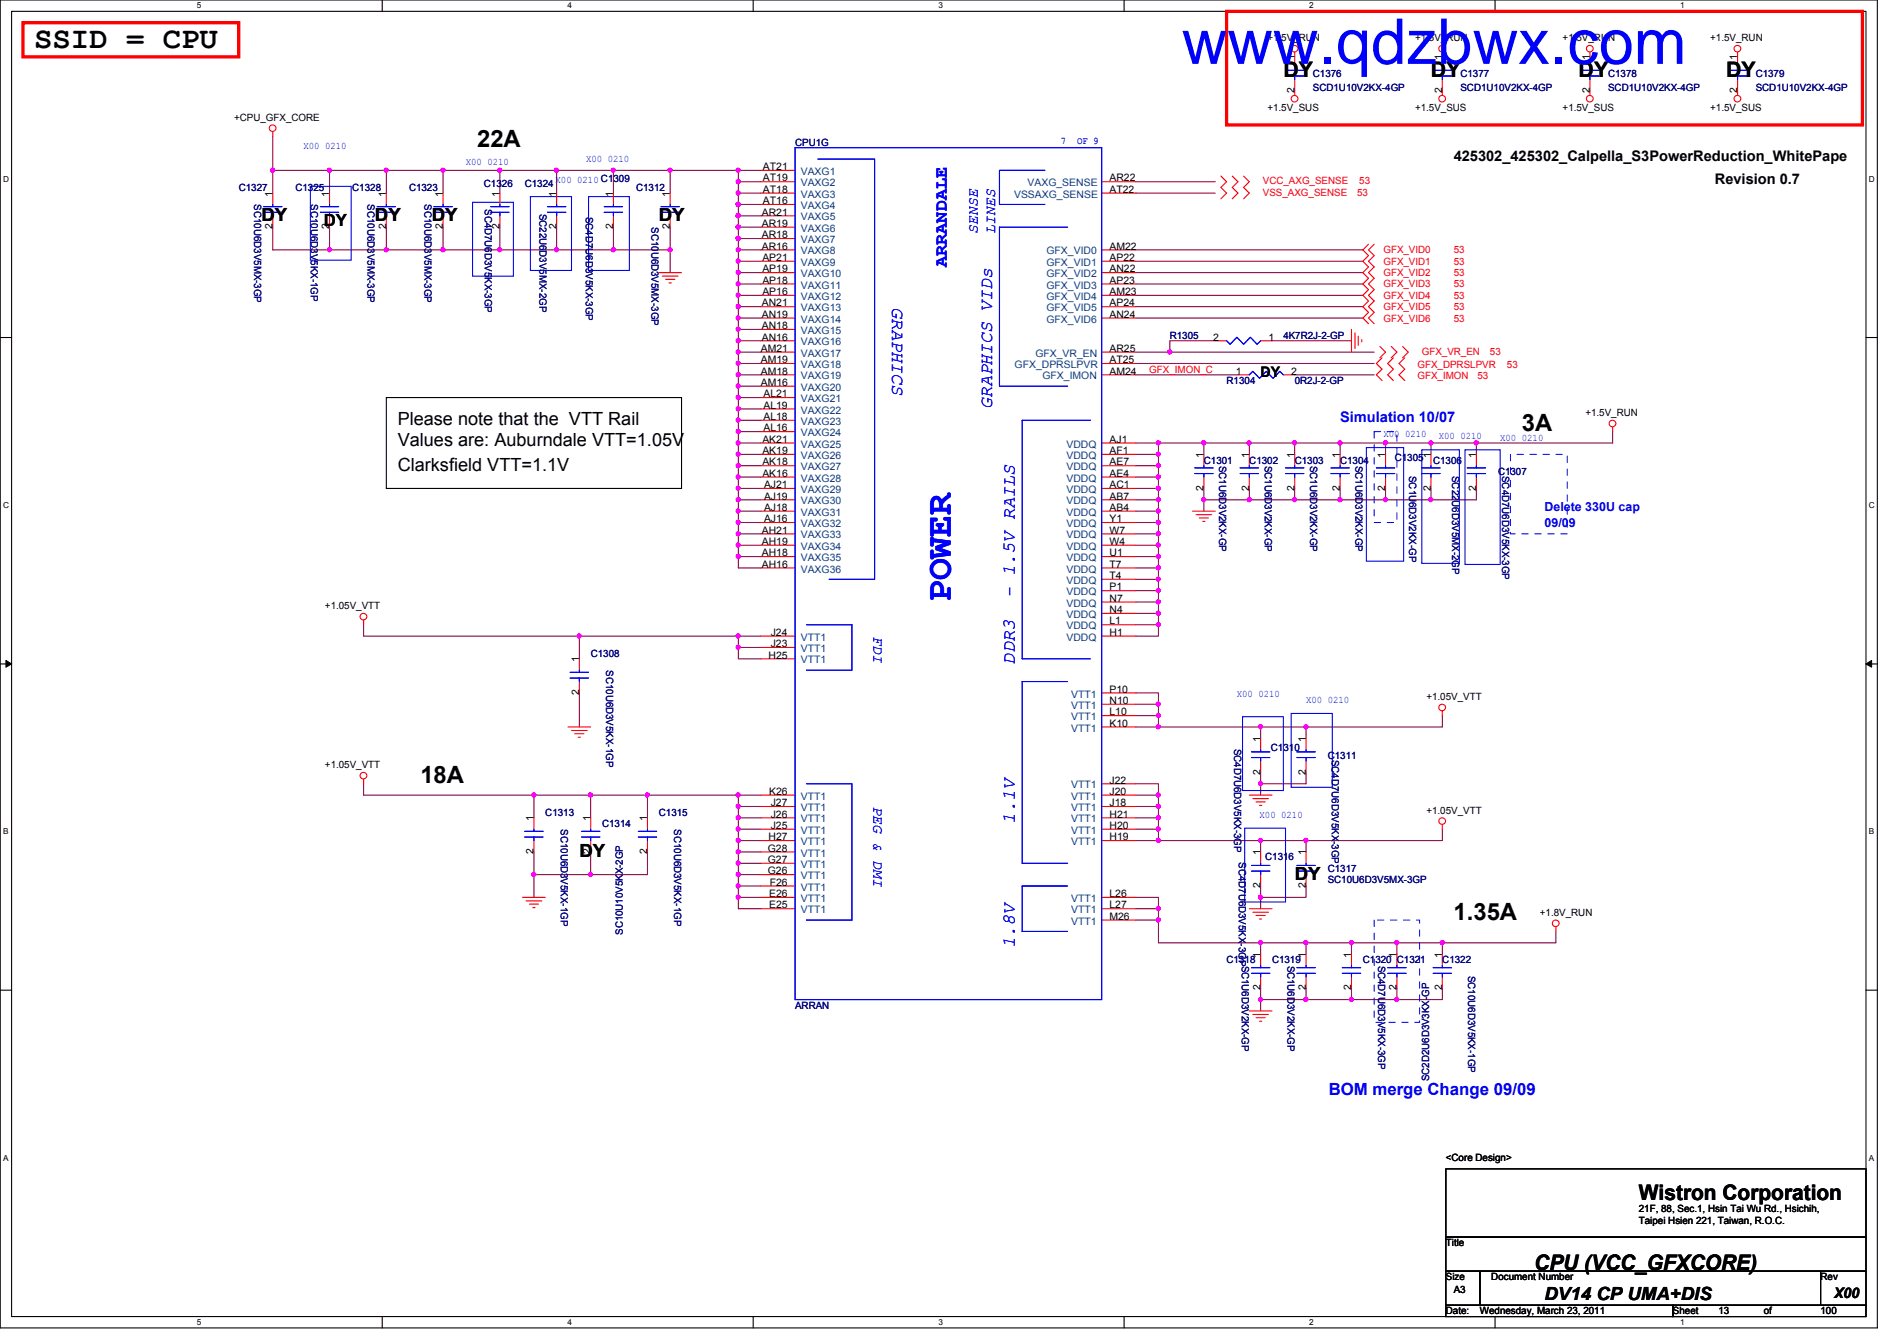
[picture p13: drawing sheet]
<svg xmlns="http://www.w3.org/2000/svg" width="297mm" height="210mm" viewBox="0 0 297 210" stroke-linecap="round" stroke-linejoin="round" font-family="sans-serif">
<defs><g id="words">
<text font-size="9.9" fill="#00f" x="185" y="10">www.qdzbwx.com</text>
<text font-size="5.7" fill="#00f" x="148.9" y="94.2" transform="rotate(-90 148.9 94.2)">POWER</text>
<text font-size="4.8" x="5.4" y="7.6">SSID = CPU</text>
<g font-size="3.7">
<text x="74.7" y="23">22A</text>
<text x="238.3" y="67.5">3A</text>
<text x="65.8" y="122.6">18A</text>
<text x="227.6" y="143.9">1.35A</text>
</g>
<g font-size="3.3">
<text x="201" y="12">DY</text>
<text x="224.1" y="12">DY</text>
<text x="247.2" y="12">DY</text>
<text x="270.3" y="12">DY</text>
<text x="256.6" y="187.9">Wistron Corporation</text>
<text x="240.2" y="198.8">CPU (VCC_GFXCORE)</text>
</g>
<g font-size="2.8">
<text x="40.9" y="34.6">DY</text>
<text x="58.7" y="34.6">DY</text>
<text x="67.6" y="34.6">DY</text>
<text x="103.2" y="34.6">DY</text>
<text x="62.3" y="66.5">Please note that the VTT Rail</text>
<text x="62.3" y="69.8">Values are: Auburndale VTT=1.05V</text>
<text x="62.3" y="73.7">Clarksfield VTT=1.1V</text>
<text x="90.7" y="134.2">DY</text>
<text x="202.7" y="137.8">DY</text>
<text x="241.8" y="203.5">DV14 CP UMA+DIS</text>
</g>
<g font-size="2.8" fill="#00f">
<text x="148.2" y="41.8" transform="rotate(-90 148.2 41.8)">ARRANDALE</text>
<text x="139.7" y="48" transform="rotate(90 139.7 48)">GRAPHICS</text>
<text x="155.4" y="64" transform="rotate(-90 155.4 64)">GRAPHICS VIDs</text>
<text x="158.9" y="93.6" transform="rotate(-90 158.9 93.6)">- 1.5V RAILS</text>
<text x="158.9" y="104" transform="rotate(-90 158.9 104)">DDR3</text>
<text x="158.9" y="128.9" transform="rotate(-90 158.9 128.9)">1.1V</text>
<text x="158.9" y="148.5" transform="rotate(-90 158.9 148.5)">1.8V</text>
</g>
<text font-size="2.6" x="50.7" y="35.3">DY</text>
<text font-size="2.6" fill="#00f" x="208.1" y="171.3">BOM merge Change 09/09</text>
<g font-size="2.3">
<text x="227.6" y="25.2">425302_425302_Calpella_S3PowerReduction_WhitePape</text>
<text x="268.5" y="28.8">Revision 0.7</text>
<text x="197.4" y="59">DY</text>
<text x="287.2" y="203.2">X00</text>
</g>
<g font-size="2.3" fill="#00f">
<text x="153.1" y="36.6" transform="rotate(-90 153.1 36.6)">SENSE</text>
<text x="155.8" y="36.6" transform="rotate(-90 155.8 36.6)">LINES</text>
<text x="209.8" y="66.1">Simulation 10/07</text>
<text x="136.8" y="99.6" transform="rotate(90 136.8 99.6)">FDI</text>
<text x="136.8" y="126.2" transform="rotate(90 136.8 126.2)">PEG &amp; DMI</text>
</g>
<g font-size="1.9" fill="#00f">
<text x="241.8" y="80.1">Delete 330U cap</text>
<text x="241.8" y="82.4">09/09</text>
</g>
<g font-size="1.6">
<text x="198.5" y="6.4">+1.5V_RUN</text>
<text x="202.7" y="9.4" transform="rotate(-90 202.7 9.4)">1</text>
<text x="221.6" y="6.4">+1.5V_RUN</text>
<text x="225.8" y="9.4" transform="rotate(-90 225.8 9.4)">1</text>
<text x="244.7" y="6.4">+1.5V_RUN</text>
<text x="248.9" y="9.4" transform="rotate(-90 248.9 9.4)">1</text>
<text x="267.8" y="6.4">+1.5V_RUN</text>
<text x="272" y="9.4" transform="rotate(-90 272 9.4)">1</text>
<text x="198.5" y="17.4">+1.5V_SUS</text>
<text x="202.7" y="14.6" transform="rotate(-90 202.7 14.6)">2</text>
<text x="221.6" y="17.4">+1.5V_SUS</text>
<text x="225.8" y="14.6" transform="rotate(-90 225.8 14.6)">2</text>
<text x="244.7" y="17.4">+1.5V_SUS</text>
<text x="248.9" y="14.6" transform="rotate(-90 248.9 14.6)">2</text>
<text x="267.8" y="17.4">+1.5V_SUS</text>
<text x="272" y="14.6" transform="rotate(-90 272 14.6)">2</text>
<text x="36.7" y="18.9">+CPU_GFX_CORE</text>
<text x="119.5" y="26.6">AT21</text>
<text x="119.5" y="28.4">AT19</text>
<text x="173.7" y="28.4">AR22</text>
<text x="42.7" y="35.9" transform="rotate(-90 42.7 35.9)">2</text>
<text x="42.7" y="30.8" transform="rotate(-90 42.7 30.8)">1</text>
<text x="51.6" y="35.9" transform="rotate(-90 51.6 35.9)">2</text>
<text x="51.6" y="30.8" transform="rotate(-90 51.6 30.8)">1</text>
<text x="60.4" y="35.9" transform="rotate(-90 60.4 35.9)">2</text>
<text x="60.4" y="30.8" transform="rotate(-90 60.4 30.8)">1</text>
<text x="69.3" y="35.9" transform="rotate(-90 69.3 35.9)">2</text>
<text x="69.3" y="30.8" transform="rotate(-90 69.3 30.8)">1</text>
<text x="78.2" y="35.9" transform="rotate(-90 78.2 35.9)">2</text>
<text x="78.2" y="30.8" transform="rotate(-90 78.2 30.8)">1</text>
<text x="87.1" y="35.9" transform="rotate(-90 87.1 35.9)">2</text>
<text x="87.1" y="30.8" transform="rotate(-90 87.1 30.8)">1</text>
<text x="96" y="35.9" transform="rotate(-90 96 35.9)">2</text>
<text x="96" y="30.8" transform="rotate(-90 96 30.8)">1</text>
<text x="104.9" y="35.9" transform="rotate(-90 104.9 35.9)">2</text>
<text x="104.9" y="30.8" transform="rotate(-90 104.9 30.8)">1</text>
<text x="119.3" y="33.7">AR21</text>
<text x="119.3" y="35.5">AR19</text>
<text x="119.5" y="30.2">AT18</text>
<text x="119.5" y="32">AT16</text>
<text x="173.7" y="30.2">AT22</text>
<text x="119.3" y="37.3">AR18</text>
<text x="119.3" y="39.1">AR16</text>
<text x="119.4" y="40.9">AP21</text>
<text x="173.7" y="39.1">AM22</text>
<text x="173.7" y="40.9">AP22</text>
<text x="119.3" y="48">AN21</text>
<text x="119.4" y="42.6">AP19</text>
<text x="119.4" y="44.4">AP18</text>
<text x="119.4" y="46.2">AP16</text>
<text x="173.7" y="42.6">AN22</text>
<text x="173.7" y="44.4">AP23</text>
<text x="173.7" y="46.2">AM23</text>
<text x="173.7" y="48">AP24</text>
<text x="119.3" y="49.7">AN19</text>
<text x="119.3" y="51.5">AN18</text>
<text x="119.3" y="53.3">AN16</text>
<text x="173.7" y="49.7">AN24</text>
<text x="189.9" y="53.3">2</text>
<text x="198.6" y="53.3">1</text>
<text x="119.1" y="55.1">AM21</text>
<text x="119.1" y="56.9">AM19</text>
<text x="119.1" y="58.6">AM18</text>
<text x="173.7" y="58.6">AM24</text>
<text x="173.7" y="55.1">AR25</text>
<text x="173.7" y="56.9">AT25</text>
<text x="193.5" y="58.6">1</text>
<text x="202.2" y="58.6">2</text>
<text x="119.1" y="60.4">AM16</text>
<text x="119.5" y="62.2">AL21</text>
<text x="119.5" y="64">AL19</text>
<text x="119.5" y="65.7">AL18</text>
<text x="248.2" y="65.1">+1.5V_RUN</text>
<text x="119.4" y="69.3">AK21</text>
<text x="119.4" y="71.1">AK19</text>
<text x="119.5" y="67.5">AL16</text>
<text x="173.7" y="69.3">AJ1</text>
<text x="173.7" y="71.1">AF1</text>
<text x="188.5" y="71.7" transform="rotate(-90 188.5 71.7)">1</text>
<text x="195.6" y="71.7" transform="rotate(-90 195.6 71.7)">1</text>
<text x="202.7" y="71.7" transform="rotate(-90 202.7 71.7)">1</text>
<text x="209.8" y="71.7" transform="rotate(-90 209.8 71.7)">1</text>
<text x="216.9" y="71.7" transform="rotate(-90 216.9 71.7)">1</text>
<text x="224" y="71.7" transform="rotate(-90 224 71.7)">1</text>
<text x="231.1" y="71.7" transform="rotate(-90 231.1 71.7)">1</text>
<text x="119.4" y="72.9">AK18</text>
<text x="119.4" y="74.6">AK16</text>
<text x="119.6" y="76.4">AJ21</text>
<text x="173.7" y="72.9">AE7</text>
<text x="173.7" y="74.6">AE4</text>
<text x="173.7" y="76.4">AC1</text>
<text x="188.5" y="76.8" transform="rotate(-90 188.5 76.8)">2</text>
<text x="195.6" y="76.8" transform="rotate(-90 195.6 76.8)">2</text>
<text x="202.7" y="76.8" transform="rotate(-90 202.7 76.8)">2</text>
<text x="209.8" y="76.8" transform="rotate(-90 209.8 76.8)">2</text>
<text x="216.9" y="76.8" transform="rotate(-90 216.9 76.8)">2</text>
<text x="224" y="76.8" transform="rotate(-90 224 76.8)">2</text>
<text x="231.1" y="76.8" transform="rotate(-90 231.1 76.8)">2</text>
<text x="119.3" y="83.5">AH21</text>
<text x="119.6" y="78.2">AJ19</text>
<text x="119.6" y="80">AJ18</text>
<text x="119.6" y="81.7">AJ16</text>
<text x="173.7" y="78.2">AB7</text>
<text x="173.7" y="80">AB4</text>
<text x="173.7" y="81.7">Y1</text>
<text x="173.7" y="83.5">W7</text>
<text x="119.3" y="85.3">AH19</text>
<text x="119.3" y="87.1">AH18</text>
<text x="119.3" y="88.9">AH16</text>
<text x="173.7" y="85.3">W4</text>
<text x="173.7" y="87.1">U1</text>
<text x="173.7" y="88.9">T7</text>
<text x="50.9" y="95.3">+1.05V_VTT</text>
<text x="173.7" y="90.6">T4</text>
<text x="173.7" y="92.4">P1</text>
<text x="173.7" y="94.2">N7</text>
<text x="173.7" y="96">N4</text>
<text x="120.7" y="99.5">J24</text>
<text x="120.7" y="101.3">J23</text>
<text x="173.7" y="97.7">L1</text>
<text x="173.7" y="99.5">H1</text>
<text x="90.7" y="103.7" transform="rotate(-90 90.7 103.7)">1</text>
<text x="120.4" y="103.1">H25</text>
<text x="90.7" y="108.8" transform="rotate(-90 90.7 108.8)">2</text>
<text x="173.7" y="108.4">P10</text>
<text x="173.7" y="110.2">N10</text>
<text x="173.7" y="112">L10</text>
<text x="173.7" y="113.7">K10</text>
<text x="223.3" y="109.6">+1.05V_VTT</text>
<text x="197.4" y="116.1" transform="rotate(-90 197.4 116.1)">1</text>
<text x="204.5" y="116.1" transform="rotate(-90 204.5 116.1)">1</text>
<text x="50.9" y="120.2">+1.05V_VTT</text>
<text x="120.4" y="124.4">K26</text>
<text x="173.7" y="122.6">J22</text>
<text x="173.7" y="124.4">J20</text>
<text x="197.4" y="121.2" transform="rotate(-90 197.4 121.2)">2</text>
<text x="204.5" y="121.2" transform="rotate(-90 204.5 121.2)">2</text>
<text x="83.6" y="128.6" transform="rotate(-90 83.6 128.6)">1</text>
<text x="92.5" y="128.6" transform="rotate(-90 92.5 128.6)">1</text>
<text x="101.3" y="128.6" transform="rotate(-90 101.3 128.6)">1</text>
<text x="120.4" y="131.5">H27</text>
<text x="120.7" y="126.2">J27</text>
<text x="120.7" y="128">J26</text>
<text x="120.7" y="129.8">J25</text>
<text x="173.7" y="126.2">J18</text>
<text x="173.7" y="128">H21</text>
<text x="173.7" y="129.8">H20</text>
<text x="173.7" y="131.5">H19</text>
<text x="223.3" y="127.3">+1.05V_VTT</text>
<text x="83.6" y="133.7" transform="rotate(-90 83.6 133.7)">2</text>
<text x="92.5" y="133.7" transform="rotate(-90 92.5 133.7)">2</text>
<text x="101.3" y="133.7" transform="rotate(-90 101.3 133.7)">2</text>
<text x="120.2" y="133.3">G28</text>
<text x="120.2" y="135.1">G27</text>
<text x="120.2" y="136.9">G26</text>
<text x="197.4" y="133.9" transform="rotate(-90 197.4 133.9)">1</text>
<text x="204.5" y="133.9" transform="rotate(-90 204.5 133.9)">1</text>
<text x="120.4" y="140.4">E26</text>
<text x="120.4" y="142.2">E25</text>
<text x="120.5" y="138.6">F26</text>
<text x="173.7" y="140.4">L26</text>
<text x="173.7" y="142.2">L27</text>
<text x="173.7" y="144">M26</text>
<text x="197.4" y="139" transform="rotate(-90 197.4 139)">2</text>
<text x="204.5" y="139" transform="rotate(-90 204.5 139)">2</text>
<text x="241.1" y="143.3">+1.8V_RUN</text>
<text x="197.4" y="149.9" transform="rotate(-90 197.4 149.9)">1</text>
<text x="204.5" y="149.9" transform="rotate(-90 204.5 149.9)">1</text>
<text x="211.6" y="149.9" transform="rotate(-90 211.6 149.9)">1</text>
<text x="218.7" y="149.9" transform="rotate(-90 218.7 149.9)">1</text>
<text x="225.8" y="149.9" transform="rotate(-90 225.8 149.9)">1</text>
<text x="197.4" y="155" transform="rotate(-90 197.4 155)">2</text>
<text x="204.5" y="155" transform="rotate(-90 204.5 155)">2</text>
<text x="211.6" y="155" transform="rotate(-90 211.6 155)">2</text>
<text x="218.7" y="155" transform="rotate(-90 218.7 155)">2</text>
<text x="225.8" y="155" transform="rotate(-90 225.8 155)">2</text>
<text x="226.4" y="181.7">&lt;Core Design&gt;</text>
<text x="256.6" y="189.7">21F, 88, Sec.1, Hsin Tai Wu Rd., Hsichih,</text>
<text x="256.6" y="191.6">Taipei Hsien 221, Taiwan, R.O.C.</text>
<text x="226.4" y="195.1">Title</text>
<text x="226.4" y="200.4">Size</text>
<text x="227.6" y="202.4">A3</text>
<text x="233.5" y="200.4">Document Number</text>
<text x="285.1" y="200.4">Rev</text>
<text x="226.4" y="205.7">Date:</text>
<text x="231.7" y="205.7">Wednesday, March 23, 2011</text>
<text x="262" y="205.7">Sheet</text>
<text x="269.1" y="205.7">13</text>
<text x="276.2" y="205.7">of</text>
<text x="285.1" y="205.7">100</text>
</g>
<g font-size="1.6" fill="#000080">
<text x="205.6" y="12.1">C1376</text>
<text x="205.6" y="14.2">SCD1U10V2KX-4GP</text>
<text x="228.7" y="12.1">C1377</text>
<text x="228.7" y="14.2">SCD1U10V2KX-4GP</text>
<text x="251.8" y="12.1">C1378</text>
<text x="251.8" y="14.2">SCD1U10V2KX-4GP</text>
<text x="274.9" y="12.1">C1379</text>
<text x="274.9" y="14.2">SCD1U10V2KX-4GP</text>
<text x="124.5" y="22.8">CPU1G</text>
<text x="37.4" y="29.9">C1327</text>
<text x="46.3" y="29.9">C1325</text>
<text x="55.2" y="29.9">C1328</text>
<text x="64" y="29.9">C1323</text>
<text x="75.8" y="29.3">C1326</text>
<text x="82.2" y="29.3">C1324</text>
<text x="99.6" y="29.9">C1312</text>
<text x="39.8" y="32" transform="rotate(90 39.8 32)">SC10U6D3V5MX-3GP</text>
<text x="48.7" y="32" transform="rotate(90 48.7 32)">SC10U6D3V5KX-1GP</text>
<text x="57.6" y="32" transform="rotate(90 57.6 32)">SC10U6D3V5MX-3GP</text>
<text x="66.5" y="32" transform="rotate(90 66.5 32)">SC10U6D3V5MX-3GP</text>
<text x="75.9" y="32.7" transform="rotate(90 75.9 32.7)">SC4D7U6D3V5KX-3GP</text>
<text x="84.5" y="33.4" transform="rotate(90 84.5 33.4)">SC22U6D3V5MX-2GP</text>
<text x="91.7" y="34" transform="rotate(90 91.7 34)">SC4D7U6D3V5KX-3GP</text>
<text x="102" y="35.6" transform="rotate(90 102 35.6)">SC10U6D3V5MX-3GP</text>
<text x="183.2" y="53">R1305</text>
<text x="201" y="53">4K7R2J-2-GP</text>
<text x="192.1" y="60.1">R1304</text>
<text x="202.7" y="60.1">0R2J-2-GP</text>
<text x="188.5" y="72.6">C1301</text>
<text x="190.9" y="72.9" transform="rotate(90 190.9 72.9)">SC1U6D3V2KX-GP</text>
<text x="195.6" y="72.6">C1302</text>
<text x="198" y="72.9" transform="rotate(90 198 72.9)">SC1U6D3V2KX-GP</text>
<text x="202.7" y="72.6">C1303</text>
<text x="205.1" y="72.9" transform="rotate(90 205.1 72.9)">SC1U6D3V2KX-GP</text>
<text x="209.8" y="72.6">C1304</text>
<text x="212.3" y="72.9" transform="rotate(90 212.3 72.9)">SC1U6D3V2KX-GP</text>
<text x="218.4" y="72.2">C1305</text>
<text x="220.6" y="74.5" transform="rotate(90 220.6 74.5)">SC1U6D3V2KX-GP</text>
<text x="224.4" y="72.6">C1306</text>
<text x="227.4" y="74.5" transform="rotate(90 227.4 74.5)">SC22U6D3V5MX-2GP</text>
<text x="234.6" y="74.3">C1307</text>
<text x="235.2" y="74.5" transform="rotate(90 235.2 74.5)">SC4D7U6D3V5KX-3GP</text>
<text x="92.5" y="102.8">C1308</text>
<text x="94.9" y="104.9" transform="rotate(90 94.9 104.9)">SC10U6D3V5KX-1GP</text>
<text x="193.2" y="117.2" transform="rotate(90 193.2 117.2)">SC4D7U6D3V5KX-3GP</text>
<text x="199" y="117.6">C1310</text>
<text x="207.9" y="118.8">C1311</text>
<text x="208.5" y="119" transform="rotate(90 208.5 119)">SC4D7U6D3V5KX-3GP</text>
<text x="85.4" y="127.7">C1313</text>
<text x="87.8" y="129.8" transform="rotate(90 87.8 129.8)">SC10U6D3V5KX-1GP</text>
<text x="94.3" y="129.5">C1314</text>
<text x="103.2" y="127.7">C1315</text>
<text x="105.6" y="129.8" transform="rotate(90 105.6 129.8)">SC10U6D3V5KX-1GP</text>
<text x="194" y="135" transform="rotate(90 194 135)">SC4D7U6D3V5KX-3GP</text>
<text x="198.1" y="134.6">C1316</text>
<text x="207.9" y="136.6">C1317</text>
<text x="207.9" y="138.2">SC10U6D3V5MX-3GP</text>
<text x="97.5" y="146.3" transform="rotate(-90 97.5 146.3)">SC10U10V5KX-2GP</text>
<text x="192.1" y="150.8">C1318</text>
<text x="194.5" y="151.1" transform="rotate(90 194.5 151.1)">SC1U6D3V2KX-GP</text>
<text x="199.2" y="150.8">C1319</text>
<text x="201.6" y="151.1" transform="rotate(90 201.6 151.1)">SC1U6D3V2KX-GP</text>
<text x="213.4" y="150.8">C1320 C1321</text>
<text x="215.8" y="151.1" transform="rotate(90 215.8 151.1)">SC4D7U6D3V5KX-3GP</text>
<text x="225.8" y="150.8">C1322</text>
<text x="229.9" y="152.7" transform="rotate(90 229.9 152.7)">SC10U6D3V5KX-1GP</text>
<text x="124.5" y="157.9">ARRAN</text>
<text x="223.8" y="169.2" transform="rotate(-90 223.8 169.2)">SC2D2U6D3V3KX-GP</text>
</g>
<g font-size="1.6" fill="#00f">
<text x="47.5" y="23.3">X00 0210</text>
<text x="166.1" y="22.6">7</text>
<text x="168.7" y="22.6">OF 9</text>
<text x="72.9" y="25.8">X00 0210</text>
<text x="87" y="28.6">X00 0210 C1309</text>
<text x="91.8" y="25.4">X00 0210</text>
<text x="216.6" y="68.5">X00 0210</text>
<text x="225.3" y="68.8">X00 0210</text>
<text x="234.9" y="69">X00 0210</text>
<text x="193.7" y="109.1">X00 0210</text>
<text x="204.5" y="110">X00 0210</text>
<text x="197.2" y="128">X00 0210</text>
</g>
<g font-size="1.6" fill="#004080">
<text x="125.4" y="27.4">VAXG1</text>
<text x="125.4" y="29.2">VAXG2</text>
<text x="160.9" y="29.2">VAXG_SENSE</text>
<text x="125.4" y="30.9">VAXG3</text>
<text x="125.4" y="32.7">VAXG4</text>
<text x="125.4" y="34.5">VAXG5</text>
<text x="158.8" y="30.9">VSSAXG_SENSE</text>
<text x="125.4" y="36.3">VAXG6</text>
<text x="125.4" y="38.1">VAXG7</text>
<text x="125.4" y="39.8">VAXG8</text>
<text x="125.4" y="41.6">VAXG9</text>
<text x="163.9" y="39.8">GFX_VID0</text>
<text x="163.9" y="41.6">GFX_VID1</text>
<text x="125.4" y="43.4">VAXG10</text>
<text x="125.4" y="45.2">VAXG11</text>
<text x="125.4" y="46.9">VAXG12</text>
<text x="163.9" y="43.4">GFX_VID2</text>
<text x="163.9" y="45.2">GFX_VID3</text>
<text x="163.9" y="46.9">GFX_VID4</text>
<text x="125.4" y="48.7">VAXG13</text>
<text x="125.4" y="50.5">VAXG14</text>
<text x="125.4" y="52.3">VAXG15</text>
<text x="163.9" y="48.7">GFX_VID5</text>
<text x="163.9" y="50.5">GFX_VID6</text>
<text x="125.4" y="54.1">VAXG16</text>
<text x="125.4" y="55.8">VAXG17</text>
<text x="125.4" y="57.6">VAXG18</text>
<text x="125.4" y="59.4">VAXG19</text>
<text x="158.9" y="57.6">GFX_DPRSLPVR</text>
<text x="162.1" y="55.8">GFX_VR_EN</text>
<text x="163.2" y="59.4">GFX_IMON</text>
<text x="125.4" y="61.2">VAXG20</text>
<text x="125.4" y="62.9">VAXG21</text>
<text x="125.4" y="64.7">VAXG22</text>
<text x="125.4" y="66.5">VAXG23</text>
<text x="125.4" y="68.3">VAXG24</text>
<text x="125.4" y="70.1">VAXG25</text>
<text x="125.4" y="71.8">VAXG26</text>
<text x="167" y="70.1">VDDQ</text>
<text x="167" y="71.8">VDDQ</text>
<text x="125.4" y="73.6">VAXG27</text>
<text x="125.4" y="75.4">VAXG28</text>
<text x="125.4" y="77.2">VAXG29</text>
<text x="167" y="73.6">VDDQ</text>
<text x="167" y="75.4">VDDQ</text>
<text x="167" y="77.2">VDDQ</text>
<text x="125.4" y="79">VAXG30</text>
<text x="125.4" y="80.7">VAXG31</text>
<text x="125.4" y="82.5">VAXG32</text>
<text x="167" y="79">VDDQ</text>
<text x="167" y="80.7">VDDQ</text>
<text x="167" y="82.5">VDDQ</text>
<text x="125.4" y="84.3">VAXG33</text>
<text x="125.4" y="86.1">VAXG34</text>
<text x="125.4" y="87.8">VAXG35</text>
<text x="125.4" y="89.6">VAXG36</text>
<text x="167" y="84.3">VDDQ</text>
<text x="167" y="86.1">VDDQ</text>
<text x="167" y="87.8">VDDQ</text>
<text x="167" y="89.6">VDDQ</text>
<text x="167" y="91.4">VDDQ</text>
<text x="167" y="93.2">VDDQ</text>
<text x="167" y="95">VDDQ</text>
<text x="125.4" y="100.3">VTT1</text>
<text x="167" y="96.7">VDDQ</text>
<text x="167" y="98.5">VDDQ</text>
<text x="167" y="100.3">VDDQ</text>
<text x="125.4" y="102.1">VTT1</text>
<text x="125.4" y="103.8">VTT1</text>
<text x="167.7" y="109.2">VTT1</text>
<text x="167.7" y="111">VTT1</text>
<text x="167.7" y="112.7">VTT1</text>
<text x="167.7" y="114.5">VTT1</text>
<text x="125.4" y="125.2">VTT1</text>
<text x="167.7" y="123.4">VTT1</text>
<text x="167.7" y="125.2">VTT1</text>
<text x="125.4" y="127">VTT1</text>
<text x="125.4" y="128.7">VTT1</text>
<text x="125.4" y="130.5">VTT1</text>
<text x="167.7" y="127">VTT1</text>
<text x="167.7" y="128.7">VTT1</text>
<text x="167.7" y="130.5">VTT1</text>
<text x="125.4" y="132.3">VTT1</text>
<text x="125.4" y="134.1">VTT1</text>
<text x="125.4" y="135.8">VTT1</text>
<text x="125.4" y="137.6">VTT1</text>
<text x="167.7" y="132.3">VTT1</text>
<text x="125.4" y="139.4">VTT1</text>
<text x="125.4" y="141.2">VTT1</text>
<text x="125.4" y="143">VTT1</text>
<text x="167.7" y="141.2">VTT1</text>
<text x="167.7" y="143">VTT1</text>
<text x="167.7" y="144.7">VTT1</text>
</g>
<g font-size="1.6" fill="#f00">
<text x="197.7" y="28.8">VCC_AXG_SENSE</text>
<text x="212.8" y="28.8">53</text>
<text x="197.7" y="30.6">VSS_AXG_SENSE</text>
<text x="212.5" y="30.6">53</text>
<text x="216.6" y="39.7">GFX_VID0</text>
<text x="216.6" y="41.4">GFX_VID1</text>
<text x="227.6" y="39.7">53</text>
<text x="227.6" y="41.4">53</text>
<text x="216.6" y="46.8">GFX_VID4</text>
<text x="216.6" y="45">GFX_VID3</text>
<text x="216.6" y="43.2">GFX_VID2</text>
<text x="227.6" y="46.8">53</text>
<text x="227.6" y="45">53</text>
<text x="227.6" y="43.2">53</text>
<text x="216.6" y="48.6">GFX_VID5</text>
<text x="216.6" y="50.3">GFX_VID6</text>
<text x="227.6" y="48.6">53</text>
<text x="227.6" y="50.3">53</text>
<text x="180" y="58.3">GFX_IMON_C</text>
<text x="222" y="57.6">GFX_DPRSLPVR</text>
<text x="222" y="59.4">GFX_IMON</text>
<text x="222.6" y="55.5">GFX_VR_EN</text>
<text x="231.3" y="59.4">53</text>
<text x="233.3" y="55.5">53</text>
<text x="236" y="57.6">53</text>
</g>
<g font-size="1.3">
<text x="30.8" y="1.3">5</text>
<text x="88.9" y="1.3">4</text>
<text x="146.9" y="1.3">3</text>
<text x="205" y="1.3">2</text>
<text x="263.1" y="1.3">1</text>
<text x=".5" y="28.4">D</text>
<text x="292.6" y="28.4">D</text>
<text x=".5" y="79.5">C</text>
<text x="292.6" y="79.5">C</text>
<text x=".5" y="130.6">B</text>
<text x="292.6" y="130.6">B</text>
<text x=".5" y="181.7">A</text>
<text x="292.6" y="181.7">A</text>
<text x="30.8" y="207.4">5</text>
<text x="88.9" y="207.4">4</text>
<text x="146.9" y="207.4">3</text>
<text x="205" y="207.4">2</text>
<text x="263.1" y="207.4">1</text>
</g>
</g></defs>
<path d="M0 0h294v207.9h-294zM1.8 1.8h290.4v204.3h-290.4z" fill="none" stroke="#000" stroke-width=".17"/>
<g fill="#fff">
<path d="M30.8 .2h.7v1.4h-.7z"/>
<path d="M30.8 206.2h.7v1.4h-.7z"/>
</g>
<path d="M59.9 0v1.8M59.9 206.1v1.8" fill="none" stroke="#000" stroke-width=".17"/>
<g fill="#fff">
<path d="M88.9 .2h.6v1.4h-.6z"/>
<path d="M88.9 206.2h.6v1.4h-.6z"/>
</g>
<path d="M117.9 0v1.8M117.9 206.1v1.8" fill="none" stroke="#000" stroke-width=".17"/>
<g fill="#fff">
<path d="M146.9 .2h.7v1.4h-.7z"/>
<path d="M146.9 206.2h.7v1.4h-.7z"/>
</g>
<path d="M176 0v1.8M176 206.1v1.8" fill="none" stroke="#000" stroke-width=".17"/>
<g fill="#fff">
<path d="M205 .2h.7v1.4h-.7z"/>
<path d="M205 206.2h.7v1.4h-.7z"/>
</g>
<path d="M234.1 0v1.8M234.1 206.1v1.8" fill="none" stroke="#000" stroke-width=".17"/>
<g fill="#fff">
<path d="M263.1 .2h.7v1.4h-.7z"/>
<path d="M263.1 206.2h.7v1.4h-.7z"/>
<path d="M.5 27.3h.9v1.4h-.9z"/>
<path d="M292.6 27.3h.9v1.4h-.9z"/>
<path d="M.5 78.4h.9v1.4h-.9z"/>
<path d="M292.6 78.4h.9v1.4h-.9z"/>
</g>
<path d="M0 52.8h1.8M292.2 52.8h1.8" fill="none" stroke="#000" stroke-width=".17"/>
<g fill="#fff">
<path d="M.5 129.5h.8v1.4h-.8z"/>
<path d="M292.6 129.5h.9v1.4h-.9z"/>
</g>
<path d="M0 103.9h1.8M292.2 103.9h1.8" fill="none" stroke="#000" stroke-width=".17"/>
<path d="M.9 103.4l.9 .5-.9 .5zM292.2 103.9l.9-.5v1z" fill="#000"/>
<path d="M.9 103.4l.9 .5-.9 .5zM292.2 103.9l.9-.5v1z" fill="none" stroke="#000" stroke-width=".16"/>
<g fill="#fff">
<path d="M.5 180.5h.8v1.4h-.8z"/>
<path d="M292.6 180.5h.9v1.4h-.9z"/>
</g>
<path d="M0 155h1.8M292.2 155h1.8" fill="none" stroke="#000" stroke-width=".17"/>
<path d="M119.2 26.7h-3.6v1.7" fill="none" stroke="#800040" stroke-width=".17"/>
<circle cx="115.6" cy="26.6" r=".32" fill="#f0f"/>
<circle cx="115.6" cy="26.6" r=".32" fill="none" stroke="#f0f" stroke-width=".17"/>
<circle cx="115.6" cy="28.4" r=".32" fill="#f0f"/>
<circle cx="115.6" cy="28.4" r=".32" fill="none" stroke="#f0f" stroke-width=".17"/>
<path d="M119.2 87.1h-3.6v1.8h3.6M119.2 85.3h-3.6v1.8" fill="none" stroke="#800040" stroke-width=".17"/>
<circle cx="115.6" cy="87.1" r=".32" fill="#f0f"/>
<circle cx="115.6" cy="87.1" r=".32" fill="none" stroke="#f0f" stroke-width=".17"/>
<path d="M119.2 83.6h-3.6v1.7" fill="none" stroke="#800040" stroke-width=".17"/>
<circle cx="115.6" cy="85.3" r=".32" fill="#f0f"/>
<circle cx="115.6" cy="85.3" r=".32" fill="none" stroke="#f0f" stroke-width=".17"/>
<path d="M119.2 81.8h-3.6v1.8" fill="none" stroke="#800040" stroke-width=".17"/>
<circle cx="115.6" cy="83.5" r=".32" fill="#f0f"/>
<circle cx="115.6" cy="83.5" r=".32" fill="none" stroke="#f0f" stroke-width=".17"/>
<path d="M119.2 80h-3.6v1.8" fill="none" stroke="#800040" stroke-width=".17"/>
<circle cx="115.6" cy="81.8" r=".32" fill="#f0f"/>
<circle cx="115.6" cy="81.8" r=".32" fill="none" stroke="#f0f" stroke-width=".17"/>
<path d="M119.2 78.2h-3.6v1.8" fill="none" stroke="#800040" stroke-width=".17"/>
<circle cx="115.6" cy="80" r=".32" fill="#f0f"/>
<circle cx="115.6" cy="80" r=".32" fill="none" stroke="#f0f" stroke-width=".17"/>
<path d="M119.2 76.5h-3.6v1.7" fill="none" stroke="#800040" stroke-width=".17"/>
<circle cx="115.6" cy="78.2" r=".32" fill="#f0f"/>
<circle cx="115.6" cy="78.2" r=".32" fill="none" stroke="#f0f" stroke-width=".17"/>
<path d="M119.2 74.7h-3.6v1.8" fill="none" stroke="#800040" stroke-width=".17"/>
<circle cx="115.6" cy="76.4" r=".32" fill="#f0f"/>
<circle cx="115.6" cy="76.4" r=".32" fill="none" stroke="#f0f" stroke-width=".17"/>
<path d="M119.2 72.9h-3.6v1.8" fill="none" stroke="#800040" stroke-width=".17"/>
<circle cx="115.6" cy="74.6" r=".32" fill="#f0f"/>
<circle cx="115.6" cy="74.6" r=".32" fill="none" stroke="#f0f" stroke-width=".17"/>
<path d="M119.2 71.1h-3.6v1.8" fill="none" stroke="#800040" stroke-width=".17"/>
<circle cx="115.6" cy="72.9" r=".32" fill="#f0f"/>
<circle cx="115.6" cy="72.9" r=".32" fill="none" stroke="#f0f" stroke-width=".17"/>
<path d="M119.2 69.3h-3.6v1.8" fill="none" stroke="#800040" stroke-width=".17"/>
<circle cx="115.6" cy="71.1" r=".32" fill="#f0f"/>
<circle cx="115.6" cy="71.1" r=".32" fill="none" stroke="#f0f" stroke-width=".17"/>
<path d="M119.2 67.6h-3.6v1.7" fill="none" stroke="#800040" stroke-width=".17"/>
<circle cx="115.6" cy="69.3" r=".32" fill="#f0f"/>
<circle cx="115.6" cy="69.3" r=".32" fill="none" stroke="#f0f" stroke-width=".17"/>
<path d="M119.2 65.8h-3.6v1.8" fill="none" stroke="#800040" stroke-width=".17"/>
<circle cx="115.6" cy="67.5" r=".32" fill="#f0f"/>
<circle cx="115.6" cy="67.5" r=".32" fill="none" stroke="#f0f" stroke-width=".17"/>
<path d="M115.6 55.1h3.6M115.6 42.7h3.6M115.6 53.3h3.6M115.6 40.9h3.6M115.6 51.6h3.6M115.6 64h3.6M115.6 62.2h3.6" fill="none" stroke="#800040" stroke-width=".17"/>
<circle cx="115.6" cy="62.2" r=".32" fill="#f0f"/>
<circle cx="115.6" cy="62.2" r=".32" fill="none" stroke="#f0f" stroke-width=".17"/>
<path d="M115.6 49.8h3.6" fill="none" stroke="#800040" stroke-width=".17"/>
<circle cx="115.6" cy="49.8" r=".32" fill="#f0f"/>
<circle cx="115.6" cy="49.8" r=".32" fill="none" stroke="#f0f" stroke-width=".17"/>
<path d="M115.6 48h3.6M115.6 60.5h3.6" fill="none" stroke="#800040" stroke-width=".17"/>
<circle cx="115.6" cy="48" r=".32" fill="#f0f"/>
<circle cx="115.6" cy="48" r=".32" fill="none" stroke="#f0f" stroke-width=".17"/>
<path d="M115.6 58.7h3.6M115.6 46.2h3.6" fill="none" stroke="#800040" stroke-width=".17"/>
<circle cx="115.6" cy="46.2" r=".32" fill="#f0f"/>
<circle cx="115.6" cy="46.2" r=".32" fill="none" stroke="#f0f" stroke-width=".17"/>
<path d="M115.6 56.9h3.6" fill="none" stroke="#800040" stroke-width=".17"/>
<circle cx="115.6" cy="56.9" r=".32" fill="#f0f"/>
<circle cx="115.6" cy="56.9" r=".32" fill="none" stroke="#f0f" stroke-width=".17"/>
<path d="M115.6 44.4h3.6" fill="none" stroke="#800040" stroke-width=".17"/>
<circle cx="115.6" cy="44.4" r=".32" fill="#f0f"/>
<circle cx="115.6" cy="44.4" r=".32" fill="none" stroke="#f0f" stroke-width=".17"/>
<path d="M115.6 51.6v1.7" fill="none" stroke="#800040" stroke-width=".17"/>
<circle cx="115.6" cy="53.3" r=".32" fill="#f0f"/>
<circle cx="115.6" cy="53.3" r=".32" fill="none" stroke="#f0f" stroke-width=".17"/>
<path d="M115.6 40.9v1.8" fill="none" stroke="#800040" stroke-width=".17"/>
<circle cx="115.6" cy="42.6" r=".32" fill="#f0f"/>
<circle cx="115.6" cy="42.6" r=".32" fill="none" stroke="#f0f" stroke-width=".17"/>
<path d="M115.6 64v1.8" fill="none" stroke="#800040" stroke-width=".17"/>
<circle cx="115.6" cy="65.8" r=".32" fill="#f0f"/>
<circle cx="115.6" cy="65.8" r=".32" fill="none" stroke="#f0f" stroke-width=".17"/>
<path d="M115.6 53.3v1.8" fill="none" stroke="#800040" stroke-width=".17"/>
<circle cx="115.6" cy="55.1" r=".32" fill="#f0f"/>
<circle cx="115.6" cy="55.1" r=".32" fill="none" stroke="#f0f" stroke-width=".17"/>
<path d="M115.6 42.7v1.7M115.6 58.7v1.8" fill="none" stroke="#800040" stroke-width=".17"/>
<circle cx="115.6" cy="60.4" r=".32" fill="#f0f"/>
<circle cx="115.6" cy="60.4" r=".32" fill="none" stroke="#f0f" stroke-width=".17"/>
<path d="M115.6 55.1v3.6M115.6 44.4v1.8" fill="none" stroke="#800040" stroke-width=".17"/>
<circle cx="115.6" cy="58.6" r=".32" fill="#f0f"/>
<circle cx="115.6" cy="58.6" r=".32" fill="none" stroke="#f0f" stroke-width=".17"/>
<path d="M115.6 46.2v5.4M115.6 60.5v1.7" fill="none" stroke="#800040" stroke-width=".17"/>
<circle cx="115.6" cy="51.5" r=".32" fill="#f0f"/>
<circle cx="115.6" cy="51.5" r=".32" fill="none" stroke="#f0f" stroke-width=".17"/>
<path d="M115.6 62.2v1.8" fill="none" stroke="#800040" stroke-width=".17"/>
<circle cx="115.6" cy="64" r=".32" fill="#f0f"/>
<circle cx="115.6" cy="64" r=".32" fill="none" stroke="#f0f" stroke-width=".17"/>
<path d="M115.6 30.2h3.6M115.6 28.4h3.6M115.6 37.3h3.6" fill="none" stroke="#800040" stroke-width=".17"/>
<circle cx="115.6" cy="37.3" r=".32" fill="#f0f"/>
<circle cx="115.6" cy="37.3" r=".32" fill="none" stroke="#f0f" stroke-width=".17"/>
<path d="M115.6 35.6h3.6" fill="none" stroke="#800040" stroke-width=".17"/>
<circle cx="115.6" cy="35.5" r=".32" fill="#f0f"/>
<circle cx="115.6" cy="35.5" r=".32" fill="none" stroke="#f0f" stroke-width=".17"/>
<path d="M115.6 33.8h3.6" fill="none" stroke="#800040" stroke-width=".17"/>
<circle cx="115.6" cy="33.8" r=".32" fill="#f0f"/>
<circle cx="115.6" cy="33.8" r=".32" fill="none" stroke="#f0f" stroke-width=".17"/>
<path d="M115.6 39.1h3.6M115.6 32h3.6" fill="none" stroke="#800040" stroke-width=".17"/>
<circle cx="115.6" cy="32" r=".32" fill="#f0f"/>
<circle cx="115.6" cy="32" r=".32" fill="none" stroke="#f0f" stroke-width=".17"/>
<path d="M115.6 28.4v1.8" fill="none" stroke="#800040" stroke-width=".17"/>
<circle cx="115.6" cy="30.2" r=".32" fill="#f0f"/>
<circle cx="115.6" cy="30.2" r=".32" fill="none" stroke="#f0f" stroke-width=".17"/>
<path d="M115.6 30.2v1.8" fill="none" stroke="#800040" stroke-width=".17"/>
<circle cx="115.6" cy="32" r=".32" fill="#f0f"/>
<circle cx="115.6" cy="32" r=".32" fill="none" stroke="#f0f" stroke-width=".17"/>
<path d="M115.6 39.1v1.8" fill="none" stroke="#800040" stroke-width=".17"/>
<circle cx="115.6" cy="40.9" r=".32" fill="#f0f"/>
<circle cx="115.6" cy="40.9" r=".32" fill="none" stroke="#f0f" stroke-width=".17"/>
<path d="M115.6 33.8v1.8" fill="none" stroke="#800040" stroke-width=".17"/>
<circle cx="115.6" cy="35.5" r=".32" fill="#f0f"/>
<circle cx="115.6" cy="35.5" r=".32" fill="none" stroke="#f0f" stroke-width=".17"/>
<path d="M115.6 37.3v1.8" fill="none" stroke="#800040" stroke-width=".17"/>
<circle cx="115.6" cy="39.1" r=".32" fill="#f0f"/>
<circle cx="115.6" cy="39.1" r=".32" fill="none" stroke="#f0f" stroke-width=".17"/>
<path d="M115.6 35.6v1.7" fill="none" stroke="#800040" stroke-width=".17"/>
<circle cx="115.6" cy="37.3" r=".32" fill="#f0f"/>
<circle cx="115.6" cy="37.3" r=".32" fill="none" stroke="#f0f" stroke-width=".17"/>
<path d="M115.6 32v1.8" fill="none" stroke="#800040" stroke-width=".17"/>
<circle cx="115.6" cy="33.8" r=".32" fill="#f0f"/>
<circle cx="115.6" cy="33.8" r=".32" fill="none" stroke="#f0f" stroke-width=".17"/>
<path d="M115.6 99.6h3.6" fill="none" stroke="#800040" stroke-width=".17"/>
<circle cx="115.6" cy="99.5" r=".32" fill="#f0f"/>
<circle cx="115.6" cy="99.5" r=".32" fill="none" stroke="#f0f" stroke-width=".17"/>
<path d="M115.6 101.3h3.6" fill="none" stroke="#800040" stroke-width=".17"/>
<circle cx="115.6" cy="101.3" r=".32" fill="#f0f"/>
<circle cx="115.6" cy="101.3" r=".32" fill="none" stroke="#f0f" stroke-width=".17"/>
<path d="M90.7 103.1v-3.5h24.9v3.5h3.6" fill="none" stroke="#800040" stroke-width=".17"/>
<circle cx="90.7" cy="99.5" r=".32" fill="#f0f"/>
<circle cx="90.7" cy="99.5" r=".32" fill="none" stroke="#f0f" stroke-width=".17"/>
<path d="M90.7 108.5v5.3M115.6 124.5h3.6" fill="none" stroke="#800040" stroke-width=".17"/>
<circle cx="115.6" cy="124.4" r=".32" fill="#f0f"/>
<circle cx="115.6" cy="124.4" r=".32" fill="none" stroke="#f0f" stroke-width=".17"/>
<path d="M56.9 124.5h26.7M83.6 124.5h8.9v3.5M83.6 124.5v3.5" fill="none" stroke="#800040" stroke-width=".17"/>
<circle cx="83.6" cy="124.4" r=".32" fill="#f0f"/>
<circle cx="83.6" cy="124.4" r=".32" fill="none" stroke="#f0f" stroke-width=".17"/>
<path d="M92.5 124.5h8.9v3.5" fill="none" stroke="#800040" stroke-width=".17"/>
<circle cx="92.5" cy="124.4" r=".32" fill="#f0f"/>
<circle cx="92.5" cy="124.4" r=".32" fill="none" stroke="#f0f" stroke-width=".17"/>
<path d="M83.6 133.3v3.6M101.4 133.3v3.6" fill="none" stroke="#800040" stroke-width=".17"/>
<circle cx="83.6" cy="136.9" r=".32" fill="#f0f"/>
<circle cx="83.6" cy="136.9" r=".32" fill="none" stroke="#f0f" stroke-width=".17"/>
<path d="M83.6 136.9h8.9" fill="none" stroke="#800040" stroke-width=".17"/>
<circle cx="92.5" cy="136.9" r=".32" fill="#f0f"/>
<circle cx="92.5" cy="136.9" r=".32" fill="none" stroke="#f0f" stroke-width=".17"/>
<path d="M92.5 133.3v3.6h8.9M101.4 124.5h14.2" fill="none" stroke="#800040" stroke-width=".17"/>
<circle cx="101.4" cy="124.4" r=".32" fill="#f0f"/>
<circle cx="101.4" cy="124.4" r=".32" fill="none" stroke="#f0f" stroke-width=".17"/>
<path d="M177.8 69.3h3.6M195.6 69.3h-7.1v1.8" fill="none" stroke="#800040" stroke-width=".17"/>
<circle cx="195.6" cy="69.3" r=".32" fill="#f0f"/>
<circle cx="195.6" cy="69.3" r=".32" fill="none" stroke="#f0f" stroke-width=".17"/>
<path d="M202.7 69.3h-7.1v1.8" fill="none" stroke="#800040" stroke-width=".17"/>
<circle cx="202.7" cy="69.3" r=".32" fill="#f0f"/>
<circle cx="202.7" cy="69.3" r=".32" fill="none" stroke="#f0f" stroke-width=".17"/>
<path d="M209.8 69.3h-7.1v1.8" fill="none" stroke="#800040" stroke-width=".17"/>
<circle cx="209.8" cy="69.3" r=".32" fill="#f0f"/>
<circle cx="209.8" cy="69.3" r=".32" fill="none" stroke="#f0f" stroke-width=".17"/>
<path d="M217 69.3h-7.2v1.8" fill="none" stroke="#800040" stroke-width=".17"/>
<circle cx="216.9" cy="69.3" r=".32" fill="#f0f"/>
<circle cx="216.9" cy="69.3" r=".32" fill="none" stroke="#f0f" stroke-width=".17"/>
<path d="M217 69.3v1.8M217 76.5v1.7h-7.2" fill="none" stroke="#800040" stroke-width=".17"/>
<circle cx="209.8" cy="78.2" r=".32" fill="#f0f"/>
<circle cx="209.8" cy="78.2" r=".32" fill="none" stroke="#f0f" stroke-width=".17"/>
<path d="M188.5 76.5v1.7" fill="none" stroke="#800040" stroke-width=".17"/>
<circle cx="188.5" cy="78.2" r=".32" fill="#f0f"/>
<circle cx="188.5" cy="78.2" r=".32" fill="none" stroke="#f0f" stroke-width=".17"/>
<path d="M195.6 76.5v1.7h-7.1v1.8M202.7 76.5v1.7h-7.1" fill="none" stroke="#800040" stroke-width=".17"/>
<circle cx="195.6" cy="78.2" r=".32" fill="#f0f"/>
<circle cx="195.6" cy="78.2" r=".32" fill="none" stroke="#f0f" stroke-width=".17"/>
<path d="M209.8 76.5v1.7h-7.1" fill="none" stroke="#800040" stroke-width=".17"/>
<circle cx="202.7" cy="78.2" r=".32" fill="#f0f"/>
<circle cx="202.7" cy="78.2" r=".32" fill="none" stroke="#f0f" stroke-width=".17"/>
<path d="M217 69.3h7.1M177.8 113.8h3.6" fill="none" stroke="#800040" stroke-width=".17"/>
<circle cx="224" cy="69.3" r=".32" fill="#f0f"/>
<circle cx="224" cy="69.3" r=".32" fill="none" stroke="#f0f" stroke-width=".17"/>
<path d="M181.4 97.8v1.8h-3.6" fill="none" stroke="#800040" stroke-width=".17"/>
<circle cx="181.4" cy="97.8" r=".32" fill="#f0f"/>
<circle cx="181.4" cy="97.8" r=".32" fill="none" stroke="#f0f" stroke-width=".17"/>
<path d="M181.4 69.3v1.8h-3.6" fill="none" stroke="#800040" stroke-width=".17"/>
<circle cx="181.4" cy="69.3" r=".32" fill="#f0f"/>
<circle cx="181.4" cy="69.3" r=".32" fill="none" stroke="#f0f" stroke-width=".17"/>
<path d="M181.4 71.1v1.8h-3.6" fill="none" stroke="#800040" stroke-width=".17"/>
<circle cx="181.4" cy="71.1" r=".32" fill="#f0f"/>
<circle cx="181.4" cy="71.1" r=".32" fill="none" stroke="#f0f" stroke-width=".17"/>
<path d="M181.4 72.9v1.8h-3.6" fill="none" stroke="#800040" stroke-width=".17"/>
<circle cx="181.4" cy="72.9" r=".32" fill="#f0f"/>
<circle cx="181.4" cy="72.9" r=".32" fill="none" stroke="#f0f" stroke-width=".17"/>
<path d="M181.4 74.7v1.8h-3.6" fill="none" stroke="#800040" stroke-width=".17"/>
<circle cx="181.4" cy="74.6" r=".32" fill="#f0f"/>
<circle cx="181.4" cy="74.6" r=".32" fill="none" stroke="#f0f" stroke-width=".17"/>
<path d="M181.4 76.5v1.7h-3.6" fill="none" stroke="#800040" stroke-width=".17"/>
<circle cx="181.4" cy="76.4" r=".32" fill="#f0f"/>
<circle cx="181.4" cy="76.4" r=".32" fill="none" stroke="#f0f" stroke-width=".17"/>
<path d="M181.4 78.2v1.8h-3.6" fill="none" stroke="#800040" stroke-width=".17"/>
<circle cx="181.4" cy="78.2" r=".32" fill="#f0f"/>
<circle cx="181.4" cy="78.2" r=".32" fill="none" stroke="#f0f" stroke-width=".17"/>
<path d="M177.8 85.3h3.6M177.8 87.1h3.6M177.8 88.9h3.6M177.8 90.7h3.6M177.8 92.5h3.6M177.8 83.6h3.6M181.4 80v1.8h-3.6" fill="none" stroke="#800040" stroke-width=".17"/>
<circle cx="181.4" cy="80" r=".32" fill="#f0f"/>
<circle cx="181.4" cy="80" r=".32" fill="none" stroke="#f0f" stroke-width=".17"/>
<path d="M181.4 83.6v1.7" fill="none" stroke="#800040" stroke-width=".17"/>
<circle cx="181.4" cy="83.5" r=".32" fill="#f0f"/>
<circle cx="181.4" cy="83.5" r=".32" fill="none" stroke="#f0f" stroke-width=".17"/>
<path d="M181.4 81.8v1.8" fill="none" stroke="#800040" stroke-width=".17"/>
<circle cx="181.4" cy="81.8" r=".32" fill="#f0f"/>
<circle cx="181.4" cy="81.8" r=".32" fill="none" stroke="#f0f" stroke-width=".17"/>
<path d="M181.4 87.1v1.8" fill="none" stroke="#800040" stroke-width=".17"/>
<circle cx="181.4" cy="87.1" r=".32" fill="#f0f"/>
<circle cx="181.4" cy="87.1" r=".32" fill="none" stroke="#f0f" stroke-width=".17"/>
<path d="M181.4 85.3v1.8" fill="none" stroke="#800040" stroke-width=".17"/>
<circle cx="181.4" cy="85.3" r=".32" fill="#f0f"/>
<circle cx="181.4" cy="85.3" r=".32" fill="none" stroke="#f0f" stroke-width=".17"/>
<path d="M181.4 90.7v1.8" fill="none" stroke="#800040" stroke-width=".17"/>
<circle cx="181.4" cy="90.7" r=".32" fill="#f0f"/>
<circle cx="181.4" cy="90.7" r=".32" fill="none" stroke="#f0f" stroke-width=".17"/>
<path d="M181.4 88.9v1.8" fill="none" stroke="#800040" stroke-width=".17"/>
<circle cx="181.4" cy="88.9" r=".32" fill="#f0f"/>
<circle cx="181.4" cy="88.9" r=".32" fill="none" stroke="#f0f" stroke-width=".17"/>
<path d="M181.4 92.5v1.7h-3.6" fill="none" stroke="#800040" stroke-width=".17"/>
<circle cx="181.4" cy="92.4" r=".32" fill="#f0f"/>
<circle cx="181.4" cy="92.4" r=".32" fill="none" stroke="#f0f" stroke-width=".17"/>
<path d="M177.8 96h3.6" fill="none" stroke="#800040" stroke-width=".17"/>
<circle cx="181.4" cy="96" r=".32" fill="#f0f"/>
<circle cx="181.4" cy="96" r=".32" fill="none" stroke="#f0f" stroke-width=".17"/>
<path d="M181.4 94.2v1.8" fill="none" stroke="#800040" stroke-width=".17"/>
<circle cx="181.4" cy="94.2" r=".32" fill="#f0f"/>
<circle cx="181.4" cy="94.2" r=".32" fill="none" stroke="#f0f" stroke-width=".17"/>
<path d="M181.4 69.3h7.1M181.4 96v1.8h-3.6" fill="none" stroke="#800040" stroke-width=".17"/>
<circle cx="188.5" cy="69.3" r=".32" fill="#f0f"/>
<circle cx="188.5" cy="69.3" r=".32" fill="none" stroke="#f0f" stroke-width=".17"/>
<path d="M177.8 108.5h3.6v1.7h-3.6" fill="none" stroke="#800040" stroke-width=".17"/>
<circle cx="181.4" cy="110.2" r=".32" fill="#f0f"/>
<circle cx="181.4" cy="110.2" r=".32" fill="none" stroke="#f0f" stroke-width=".17"/>
<path d="M181.4 110.2v1.8h-3.6" fill="none" stroke="#800040" stroke-width=".17"/>
<circle cx="181.4" cy="112" r=".32" fill="#f0f"/>
<circle cx="181.4" cy="112" r=".32" fill="none" stroke="#f0f" stroke-width=".17"/>
<path d="M181.4 112v1.8M197.4 113.8h28.4" fill="none" stroke="#800040" stroke-width=".17"/>
<circle cx="204.5" cy="113.8" r=".32" fill="#f0f"/>
<circle cx="204.5" cy="113.8" r=".32" fill="none" stroke="#f0f" stroke-width=".17"/>
<circle cx="197.4" cy="113.8" r=".32" fill="#f0f"/>
<circle cx="197.4" cy="113.8" r=".32" fill="none" stroke="#f0f" stroke-width=".17"/>
<path d="M204.5 120.9v1.8h-7.1v1.8" fill="none" stroke="#800040" stroke-width=".17"/>
<circle cx="197.4" cy="122.7" r=".32" fill="#f0f"/>
<circle cx="197.4" cy="122.7" r=".32" fill="none" stroke="#f0f" stroke-width=".17"/>
<path d="M225.8 147.6h17.8" fill="none" stroke="#800040" stroke-width=".17"/>
<circle cx="225.8" cy="147.5" r=".32" fill="#f0f"/>
<circle cx="225.8" cy="147.5" r=".32" fill="none" stroke="#f0f" stroke-width=".17"/>
<path d="M197.4 138.7v1.8h7.1v-1.8" fill="none" stroke="#800040" stroke-width=".17"/>
<circle cx="197.4" cy="140.4" r=".32" fill="#f0f"/>
<circle cx="197.4" cy="140.4" r=".32" fill="none" stroke="#f0f" stroke-width=".17"/>
<path d="M197.4 133.3v-1.7h7.1v1.7M197.4 140.5v1.7" fill="none" stroke="#800040" stroke-width=".17"/>
<circle cx="197.4" cy="131.5" r=".32" fill="#f0f"/>
<circle cx="197.4" cy="131.5" r=".32" fill="none" stroke="#f0f" stroke-width=".17"/>
<path d="M177.8 122.7h3.6v1.8M181.4 131.6h16M197.4 120.9v1.8" fill="none" stroke="#800040" stroke-width=".17"/>
<circle cx="181.4" cy="124.4" r=".32" fill="#f0f"/>
<circle cx="181.4" cy="124.4" r=".32" fill="none" stroke="#f0f" stroke-width=".17"/>
<path d="M177.8 131.6h3.6M177.8 124.5h3.6v1.7" fill="none" stroke="#800040" stroke-width=".17"/>
<circle cx="181.4" cy="126.2" r=".32" fill="#f0f"/>
<circle cx="181.4" cy="126.2" r=".32" fill="none" stroke="#f0f" stroke-width=".17"/>
<path d="M177.8 126.2h3.6v1.8" fill="none" stroke="#800040" stroke-width=".17"/>
<circle cx="181.4" cy="128" r=".32" fill="#f0f"/>
<circle cx="181.4" cy="128" r=".32" fill="none" stroke="#f0f" stroke-width=".17"/>
<path d="M177.8 128h3.6v1.8" fill="none" stroke="#800040" stroke-width=".17"/>
<circle cx="181.4" cy="129.8" r=".32" fill="#f0f"/>
<circle cx="181.4" cy="129.8" r=".32" fill="none" stroke="#f0f" stroke-width=".17"/>
<path d="M177.8 129.8h3.6v1.8" fill="none" stroke="#800040" stroke-width=".17"/>
<circle cx="181.4" cy="131.5" r=".32" fill="#f0f"/>
<circle cx="181.4" cy="131.5" r=".32" fill="none" stroke="#f0f" stroke-width=".17"/>
<path d="M181.4 113.8h16v1.8M204.5 113.8v1.8" fill="none" stroke="#800040" stroke-width=".17"/>
<circle cx="181.4" cy="113.8" r=".32" fill="#f0f"/>
<circle cx="181.4" cy="113.8" r=".32" fill="none" stroke="#f0f" stroke-width=".17"/>
<path d="M177.8 140.5h3.6v1.7" fill="none" stroke="#800040" stroke-width=".17"/>
<circle cx="181.4" cy="142.2" r=".32" fill="#f0f"/>
<circle cx="181.4" cy="142.2" r=".32" fill="none" stroke="#f0f" stroke-width=".17"/>
<path d="M177.8 142.2h3.6v1.8" fill="none" stroke="#800040" stroke-width=".17"/>
<circle cx="181.4" cy="144" r=".32" fill="#f0f"/>
<circle cx="181.4" cy="144" r=".32" fill="none" stroke="#f0f" stroke-width=".17"/>
<path d="M177.8 144h3.6v3.6h16M197.4 147.6v1.8M197.4 147.6h7.1v1.8" fill="none" stroke="#800040" stroke-width=".17"/>
<circle cx="197.4" cy="147.5" r=".32" fill="#f0f"/>
<circle cx="197.4" cy="147.5" r=".32" fill="none" stroke="#f0f" stroke-width=".17"/>
<path d="M204.5 147.6h7.1v1.8" fill="none" stroke="#800040" stroke-width=".17"/>
<circle cx="204.5" cy="147.5" r=".32" fill="#f0f"/>
<circle cx="204.5" cy="147.5" r=".32" fill="none" stroke="#f0f" stroke-width=".17"/>
<path d="M211.6 147.6h7.1v1.8" fill="none" stroke="#800040" stroke-width=".17"/>
<circle cx="211.6" cy="147.5" r=".32" fill="#f0f"/>
<circle cx="211.6" cy="147.5" r=".32" fill="none" stroke="#f0f" stroke-width=".17"/>
<path d="M218.7 147.6h7.1v1.8" fill="none" stroke="#800040" stroke-width=".17"/>
<circle cx="218.7" cy="147.5" r=".32" fill="#f0f"/>
<circle cx="218.7" cy="147.5" r=".32" fill="none" stroke="#f0f" stroke-width=".17"/>
<path d="M197.4 154.7v1.8M225.8 154.7v1.8h-7.1" fill="none" stroke="#800040" stroke-width=".17"/>
<circle cx="218.7" cy="156.4" r=".32" fill="#f0f"/>
<circle cx="218.7" cy="156.4" r=".32" fill="none" stroke="#f0f" stroke-width=".17"/>
<path d="M204.5 154.7v1.8h-7.1v1.7" fill="none" stroke="#800040" stroke-width=".17"/>
<circle cx="197.4" cy="156.4" r=".32" fill="#f0f"/>
<circle cx="197.4" cy="156.4" r=".32" fill="none" stroke="#f0f" stroke-width=".17"/>
<path d="M211.6 154.7v1.8h-7.1" fill="none" stroke="#800040" stroke-width=".17"/>
<circle cx="204.5" cy="156.4" r=".32" fill="#f0f"/>
<circle cx="204.5" cy="156.4" r=".32" fill="none" stroke="#f0f" stroke-width=".17"/>
<path d="M218.7 154.7v1.8h-7.1" fill="none" stroke="#800040" stroke-width=".17"/>
<circle cx="211.6" cy="156.4" r=".32" fill="#f0f"/>
<circle cx="211.6" cy="156.4" r=".32" fill="none" stroke="#f0f" stroke-width=".17"/>
<path d="M119.2 128h-3.6v1.8M119.2 140.5h-3.6v1.7" fill="none" stroke="#800040" stroke-width=".17"/>
<circle cx="115.6" cy="129.8" r=".32" fill="#f0f"/>
<circle cx="115.6" cy="129.8" r=".32" fill="none" stroke="#f0f" stroke-width=".17"/>
<path d="M119.2 138.7h-3.6v1.8" fill="none" stroke="#800040" stroke-width=".17"/>
<circle cx="115.6" cy="140.4" r=".32" fill="#f0f"/>
<circle cx="115.6" cy="140.4" r=".32" fill="none" stroke="#f0f" stroke-width=".17"/>
<path d="M119.2 126.2h-3.6v1.8" fill="none" stroke="#800040" stroke-width=".17"/>
<circle cx="115.6" cy="128" r=".32" fill="#f0f"/>
<circle cx="115.6" cy="128" r=".32" fill="none" stroke="#f0f" stroke-width=".17"/>
<path d="M119.2 136.9h-3.6v1.8" fill="none" stroke="#800040" stroke-width=".17"/>
<circle cx="115.6" cy="138.7" r=".32" fill="#f0f"/>
<circle cx="115.6" cy="138.7" r=".32" fill="none" stroke="#f0f" stroke-width=".17"/>
<path d="M115.6 124.5v1.7" fill="none" stroke="#800040" stroke-width=".17"/>
<circle cx="115.6" cy="126.2" r=".32" fill="#f0f"/>
<circle cx="115.6" cy="126.2" r=".32" fill="none" stroke="#f0f" stroke-width=".17"/>
<path d="M119.2 135.1h-3.6v1.8" fill="none" stroke="#800040" stroke-width=".17"/>
<circle cx="115.6" cy="136.9" r=".32" fill="#f0f"/>
<circle cx="115.6" cy="136.9" r=".32" fill="none" stroke="#f0f" stroke-width=".17"/>
<path d="M119.2 133.3h-3.6v1.8" fill="none" stroke="#800040" stroke-width=".17"/>
<circle cx="115.6" cy="135.1" r=".32" fill="#f0f"/>
<circle cx="115.6" cy="135.1" r=".32" fill="none" stroke="#f0f" stroke-width=".17"/>
<path d="M119.2 131.6h-3.6v1.7" fill="none" stroke="#800040" stroke-width=".17"/>
<circle cx="115.6" cy="133.3" r=".32" fill="#f0f"/>
<circle cx="115.6" cy="133.3" r=".32" fill="none" stroke="#f0f" stroke-width=".17"/>
<path d="M119.2 129.8h-3.6v1.8M115.6 142.2h3.6" fill="none" stroke="#800040" stroke-width=".17"/>
<circle cx="115.6" cy="131.5" r=".32" fill="#f0f"/>
<circle cx="115.6" cy="131.5" r=".32" fill="none" stroke="#f0f" stroke-width=".17"/>
<path d="M224.1 69.3h7.1M56.9 99.6h33.8" fill="none" stroke="#800040" stroke-width=".17"/>
<circle cx="231.2" cy="69.3" r=".32" fill="#f0f"/>
<circle cx="231.2" cy="69.3" r=".32" fill="none" stroke="#f0f" stroke-width=".17"/>
<path d="M217 78.2h7.1M224.1 69.3v1.8M231.2 69.3v1.8" fill="none" stroke="#800040" stroke-width=".17"/>
<circle cx="216.9" cy="78.2" r=".32" fill="#f0f"/>
<circle cx="216.9" cy="78.2" r=".32" fill="none" stroke="#f0f" stroke-width=".17"/>
<circle cx="224" cy="78.2" r=".32" fill="#f0f"/>
<circle cx="224" cy="78.2" r=".32" fill="none" stroke="#f0f" stroke-width=".17"/>
<path d="M231.2 76.5v1.7h-7.1v-1.7M231.2 69.3h21.3M204.5 131.6h21.3" fill="none" stroke="#800040" stroke-width=".17"/>
<circle cx="204.5" cy="131.5" r=".32" fill="#f0f"/>
<circle cx="204.5" cy="131.5" r=".32" fill="none" stroke="#f0f" stroke-width=".17"/>
<path d="M104.9 39.1v3.6M252.5 67.6v1.7M56.9 97.8v1.8M225.8 112v1.8M56.9 122.7v1.8M83.6 136.9v3.6M225.8 129.8v1.8M243.6 145.8v1.8" fill="none" stroke="#800040" stroke-width=".17"/>
<circle cx="104.9" cy="39.1" r=".32" fill="#f0f"/>
<circle cx="104.9" cy="39.1" r=".32" fill="none" stroke="#f0f" stroke-width=".17"/>
<path d="M42.7 21.3v5.4M51.6 26.7h8.9v3.5" fill="none" stroke="#800040" stroke-width=".17"/>
<circle cx="51.6" cy="26.6" r=".32" fill="#f0f"/>
<circle cx="51.6" cy="26.6" r=".32" fill="none" stroke="#f0f" stroke-width=".17"/>
<path d="M87.2 26.7h8.9v3.5M96.1 35.6v3.5" fill="none" stroke="#800040" stroke-width=".17"/>
<circle cx="87.1" cy="26.6" r=".32" fill="#f0f"/>
<circle cx="87.1" cy="26.6" r=".32" fill="none" stroke="#f0f" stroke-width=".17"/>
<path d="M60.5 26.7h8.9v3.5" fill="none" stroke="#800040" stroke-width=".17"/>
<circle cx="60.5" cy="26.6" r=".32" fill="#f0f"/>
<circle cx="60.5" cy="26.6" r=".32" fill="none" stroke="#f0f" stroke-width=".17"/>
<path d="M78.3 26.7h8.9v3.5M87.2 35.6v3.5" fill="none" stroke="#800040" stroke-width=".17"/>
<circle cx="78.2" cy="26.6" r=".32" fill="#f0f"/>
<circle cx="78.2" cy="26.6" r=".32" fill="none" stroke="#f0f" stroke-width=".17"/>
<path d="M42.7 39.1h8.9M60.5 39.1h8.9" fill="none" stroke="#800040" stroke-width=".17"/>
<circle cx="60.5" cy="39.1" r=".32" fill="#f0f"/>
<circle cx="60.5" cy="39.1" r=".32" fill="none" stroke="#f0f" stroke-width=".17"/>
<path d="M69.4 39.1h8.9" fill="none" stroke="#800040" stroke-width=".17"/>
<circle cx="69.4" cy="39.1" r=".32" fill="#f0f"/>
<circle cx="69.4" cy="39.1" r=".32" fill="none" stroke="#f0f" stroke-width=".17"/>
<path d="M96.1 39.1h8.8" fill="none" stroke="#800040" stroke-width=".17"/>
<circle cx="96" cy="39.1" r=".32" fill="#f0f"/>
<circle cx="96" cy="39.1" r=".32" fill="none" stroke="#f0f" stroke-width=".17"/>
<path d="M51.6 39.1h8.9" fill="none" stroke="#800040" stroke-width=".17"/>
<circle cx="51.6" cy="39.1" r=".32" fill="#f0f"/>
<circle cx="51.6" cy="39.1" r=".32" fill="none" stroke="#f0f" stroke-width=".17"/>
<path d="M78.3 39.1h8.9" fill="none" stroke="#800040" stroke-width=".17"/>
<circle cx="78.2" cy="39.1" r=".32" fill="#f0f"/>
<circle cx="78.2" cy="39.1" r=".32" fill="none" stroke="#f0f" stroke-width=".17"/>
<path d="M69.4 26.7h8.9v3.5M78.3 35.6v3.5" fill="none" stroke="#800040" stroke-width=".17"/>
<circle cx="69.4" cy="26.6" r=".32" fill="#f0f"/>
<circle cx="69.4" cy="26.6" r=".32" fill="none" stroke="#f0f" stroke-width=".17"/>
<path d="M42.7 35.6v3.5M42.7 26.7v3.5M51.6 35.6v3.5M60.5 35.6v3.5M69.4 35.6v3.5" fill="none" stroke="#800040" stroke-width=".17"/>
<circle cx="42.7" cy="26.6" r=".32" fill="#f0f"/>
<circle cx="42.7" cy="26.6" r=".32" fill="none" stroke="#f0f" stroke-width=".17"/>
<path d="M104.9 26.7v3.5" fill="none" stroke="#800040" stroke-width=".17"/>
<circle cx="104.9" cy="26.6" r=".32" fill="#f0f"/>
<circle cx="104.9" cy="26.6" r=".32" fill="none" stroke="#f0f" stroke-width=".17"/>
<path d="M96.1 26.7h8.8" fill="none" stroke="#800040" stroke-width=".17"/>
<circle cx="96" cy="26.6" r=".32" fill="#f0f"/>
<circle cx="96" cy="26.6" r=".32" fill="none" stroke="#f0f" stroke-width=".17"/>
<path d="M42.7 26.7h8.9v3.5M87.2 39.1h8.9M104.9 35.6v3.5" fill="none" stroke="#800040" stroke-width=".17"/>
<circle cx="87.1" cy="39.1" r=".32" fill="#f0f"/>
<circle cx="87.1" cy="39.1" r=".32" fill="none" stroke="#f0f" stroke-width=".17"/>
<path d="M104.9 26.7h10.7M177.8 30.2h12.5M177.8 58.7h16M177.8 44.4h35.6M177.8 49.8h35.6M190.3 53.3h-7.1v1.8" fill="none" stroke="#800040" stroke-width=".17"/>
<circle cx="183.1" cy="55.1" r=".32" fill="#f0f"/>
<circle cx="183.1" cy="55.1" r=".32" fill="none" stroke="#f0f" stroke-width=".17"/>
<path d="M177.8 39.1h35.6M177.8 28.4h12.5M177.8 42.7h35.6M177.8 48h35.6M177.8 40.9h35.6M177.8 46.2h35.6M177.8 55.1h37.4M177.8 56.9h37.4M199.2 53.3h12.4M202.7 58.7h12.5" fill="none" stroke="#800040" stroke-width=".17"/>
<g fill="none" stroke="#f00" stroke-width=".17">
<path d="M202.7 8.2v2.5M202.7 12.4v2.5M225.8 8.2v2.5M225.8 12.4v2.5M249 8.2v2.5M249 12.4v2.5M272.1 8.2v2.5M272.1 12.4v2.5M42.7 20.6v.7M42.7 30.2v1.8M42.7 33.8v1.8M51.6 30.2v1.8"/>
<path d="M51.6 33.8v1.8M60.5 30.2v1.8M60.5 33.8v1.8M69.4 30.2v1.8M69.4 33.8v1.8M78.3 30.2v1.8M78.3 33.8v1.8M87.2 30.2v1.8M87.2 33.8v1.8M96.1 30.2v1.8M96.1 33.8v1.8M104.9 30.2v1.8"/>
<path d="M104.9 33.8v1.8M119.2 39.1h5.3M119.2 28.4h5.3M119.2 30.2h5.3M119.2 26.7h5.3M119.2 32h5.3M119.2 33.8h5.3M119.2 35.6h5.3M119.2 37.3h5.3M172.5 39.1h5.3M172.5 28.4h5.3M172.5 30.2h5.3"/>
<path d="M191.2 27.6l.9 .8-.9 .9 .9 .9-.9 .9M193 27.6l.8 .8-.8 .9 .8 .9-.8 .9M194.7 27.6l.9 .8-.9 .9 .9 .9-.9 .9M214.3 38.2l-.9 .9 .9 .9-.9 .9 .9 .9-.9 .9 .9 .9-.9 .8 .9 .9-.9 .9 .9 .9-.9 .9 .9 .9-.9 .9 .9 .9M215.2 38.2l-.9 .9 .9 .9-.9 .9 .9 .9-.9 .9 .9 .9-.9 .8 .9 .9-.9 .9 .9 .9-.9 .9 .9 .9-.9 .9 .9 .9M103.2 42.7h3.5M103.7 43.2h2.5M104.2 43.7h1.5M104.8 44.3h.3M119.2 58.7h5.3M119.2 40.9h5.3M119.2 42.7h5.3"/>
<path d="M119.2 44.4h5.3M119.2 46.2h5.3M119.2 48h5.3M119.2 49.8h5.3M119.2 55.1h5.3M119.2 56.9h5.3M119.2 51.6h5.3M119.2 53.3h5.3M172.5 58.7h5.3M172.5 40.9h5.3M172.5 42.7h5.3M172.5 44.4h5.3"/>
<path d="M172.5 46.2h5.3M172.5 48h5.3M172.5 49.8h5.3M172.5 55.1h5.3M172.5 56.9h5.3M190.3 53.3h1.8M193.8 58.7h1.8M197.4 53.3h1.8M201 58.7h1.7M211.6 51.6v3.5M212.2 52.1v2.5M212.7 52.6v1.5"/>
<path d="M213.2 53.2v.3M216.1 54.2l.9 .9-.9 .9M216.4 56l-.9 .9 .9 .9-.9 .9 .9 .9M217.8 54.2l.9 .9-.9 .9M218.2 56l-.9 .9 .9 .9-.9 .9 .9 .9M219.6 54.2l.9 .9-.9 .9M220 56l-.9 .9 .9 .9-.9 .9 .9 .9M119.2 60.5h5.3M119.2 62.2h5.3M119.2 64h5.3M119.2 65.8h5.3M119.2 67.6h5.3"/>
<path d="M119.2 69.3h5.3M119.2 71.1h5.3M119.2 72.9h5.3M119.2 74.7h5.3M119.2 76.5h5.3M119.2 78.2h5.3M172.5 69.3h5.3M172.5 71.1h5.3M172.5 72.9h5.3M172.5 74.7h5.3M172.5 76.5h5.3M172.5 78.2h5.3"/>
<path d="M188.5 71.1v1.8M188.5 74.7v1.8M195.6 71.1v1.8M195.6 74.7v1.8M202.7 71.1v1.8M202.7 74.7v1.8M209.8 71.1v1.8M209.8 74.7v1.8M217 71.1v1.8M217 74.7v1.8M224.1 71.1v1.8M224.1 74.7v1.8"/>
<path d="M231.2 71.1v1.8M231.2 74.7v1.8M252.5 66.8v.8M56.9 97.1v.7M119.2 80h5.3M119.2 81.8h5.3M119.2 83.6h5.3M119.2 85.3h5.3M119.2 87.1h5.3M119.2 88.9h5.3M119.2 99.6h5.3M172.5 80h5.3"/>
<path d="M172.5 81.8h5.3M172.5 83.6h5.3M172.5 85.3h5.3M172.5 87.1h5.3M172.5 88.9h5.3M172.5 99.6h5.3M172.5 90.7h5.3M172.5 92.5h5.3M172.5 94.2h5.3M172.5 96h5.3M172.5 97.8h5.3M186.7 80h3.6"/>
<path d="M187.3 80.6h2.4M187.8 81.1h1.4M188.3 81.6h.4M88.9 113.8h3.6M89.5 114.3h2.4M90 114.9h1.4M90.5 115.4h.4M90.7 103.1v1.8M90.7 106.7v1.8M119.2 101.3h5.3M119.2 103.1h5.3M172.5 108.5h5.3"/>
<path d="M172.5 110.2h5.3M172.5 112h5.3M172.5 113.8h5.3M197.4 115.6v1.7M197.4 119.1v1.8M204.5 115.6v1.7M204.5 119.1v1.8M225.8 111.3v.7M56.9 122v.7M83.6 128v1.8M83.6 131.6v1.7M92.5 128v1.8"/>
<path d="M92.5 131.6v1.7M101.4 128v1.8M101.4 131.6v1.7M119.2 124.5h5.3M119.2 126.2h5.3M119.2 128h5.3M119.2 129.8h5.3M119.2 131.6h5.3M119.2 133.3h5.3M119.2 135.1h5.3M119.2 136.9h5.3M119.2 138.7h5.3"/>
<path d="M172.5 124.5h5.3M172.5 126.2h5.3M172.5 128h5.3M172.5 129.8h5.3M172.5 131.6h5.3M172.5 122.7h5.3M195.6 124.5h3.6M196.2 125h2.4M196.7 125.5h1.4M197.2 126.1h.4M197.4 133.3v1.8M197.4 136.9v1.8"/>
<path d="M204.5 133.3v1.8M204.5 136.9v1.8M225.8 129.1v.7M81.8 140.5h3.6M82.4 141h2.4M82.9 141.5h1.4M83.4 142.1h.4M119.2 140.5h5.3M119.2 142.2h5.3M172.5 140.5h5.3M172.5 142.2h5.3M172.5 144h5.3"/>
<path d="M195.6 142.2h3.6M195.6 158.2h3.6M196.2 142.8h2.4M196.2 158.8h2.4M196.7 143.3h1.4M196.7 159.3h1.4M197.2 143.8h.4M197.2 159.9h.4M197.4 149.4v1.7M197.4 152.9v1.8M204.5 149.4v1.7M204.5 152.9v1.8"/>
<path d="M211.6 149.4v1.7M211.6 152.9v1.8M218.7 149.4v1.7M218.7 152.9v1.8M225.8 149.4v1.7M225.8 152.9v1.8M243.6 145.1v.7"/>
<circle cx="202.7" cy="15.4" r=".52"/>
<circle cx="202.7" cy="7.6" r=".52"/>
<circle cx="225.8" cy="7.6" r=".52"/>
<circle cx="225.8" cy="15.4" r=".52"/>
<circle cx="248.9" cy="15.4" r=".52"/>
<circle cx="248.9" cy="7.6" r=".52"/>
<circle cx="272.1" cy="15.4" r=".52"/>
<circle cx="272.1" cy="7.6" r=".52"/>
<circle cx="42.7" cy="20.1" r=".52"/>
<circle cx="252.5" cy="66.3" r=".52"/>
<circle cx="56.9" cy="96.5" r=".52"/>
<circle cx="225.8" cy="110.7" r=".52"/>
<circle cx="56.9" cy="121.4" r=".52"/>
<circle cx="225.8" cy="128.5" r=".52"/>
<circle cx="243.6" cy="144.5" r=".52"/>
</g>
<path d="M60.5 62.2h46.2v14.3h-46.2zM226.4 183h65.8v10.6h-65.8zM226.4 193.6h65.8v5.4h-65.8zM226.4 199h5.3v5.3h-5.3zM231.7 199h53.4v5.3h-53.4zM285.1 199h7.1v5.3h-7.1zM226.4 204.3h35.6v1.8h-35.6zM262 204.3h30.2v1.8h-30.2z" fill="none" stroke="#000" stroke-width=".17"/>
<path d="M3.6 3.6h33.8v5.3h-33.8zM192.1 1.8h99.5v17.8h-99.5z" fill="none" stroke="#f00" stroke-width=".51"/>
<path d="M215.2 67.6h3.5v14.2h-3.5zM236.5 71.1h8.9v12.5h-8.9zM215.2 144h7.1v16h-7.1z" fill="none" stroke="#00f" stroke-width=".16" stroke-dasharray="1 1 1 1 1 1 1 1"/>
<g fill="none" stroke="#00f" stroke-width=".17">
<path d="M201.3 11h2.9M201.3 11.9h2.9M202.7 10.7v.3M202.7 11.9v.5M224.4 11.9h2.9M224.4 11h2.9M225.8 10.7v.3M225.8 11.9v.5M247.5 11h2.9M247.5 11.9h2.9M249 10.7v.3M249 11.9v.5"/>
<path d="M270.6 11h2.9M270.6 11.9h2.9M272.1 10.7v.3M272.1 11.9v.5M41.3 32.3h2.8M41.3 33.2h2.8M42.7 32v.3M42.7 33.2v.6M48.6 29.2h6.4v11.5h-6.4zM50.2 32.3h2.8M50.2 33.2h2.8M51.6 32v.3"/>
<path d="M51.6 33.2v.6M59.1 33.2h2.8M59.1 32.3h2.8M60.5 32v.3M60.5 33.2v.6M67.9 32.3h2.9M67.9 33.2h2.9M69.4 32v.3M69.4 33.2v.6M74 31.7h6.4v11.5h-6.4zM76.8 32.3h2.9M76.8 33.2h2.9"/>
<path d="M78.3 32v.3M78.3 33.2v.6M83.1 30.8h6.4v11.5h-6.4zM85.7 33.2h2.9M85.7 32.3h2.9M87.2 32v.3M87.2 33.2v.6M92.2 30.8h6.3v11.5h-6.3zM94.6 32.3h2.9M94.6 33.2h2.9M96.1 32v.3M96.1 33.2v.6"/>
<path d="M103.5 32.3h2.9M103.5 33.2h2.9M104.9 32v.3M104.9 33.2v.6M124.5 23.1h48v133.4h-48zM128.1 24.9h8.8v65.8h-7.1M163.6 26.7h-7.1v5.3h7.1M167.2 35.6h-10.7v24.9h10.7M192.1 53.3l.5 .6 1.1-1.1 1 1.1 1.1-1.1 1 1.1 .6-.6M195.6 58.7l.6-.6 1 1.1 1.1-1.1 1 1.1 1.1-1.1 .6 .6M170.7 65.8h-10.6v37.3h10.6M187.1 74.1h2.8"/>
<path d="M187.1 73.2h2.8M188.5 72.9v.3M188.5 74.1v.6M194.2 73.2h2.9M194.2 74.1h2.9M195.6 72.9v.3M195.6 74.1v.6M201.3 74.1h2.9M201.3 73.2h2.9M202.7 72.9v.3M202.7 74.1v.6M208.4 74.1h2.9"/>
<path d="M208.4 73.2h2.9M209.8 72.9v.3M209.8 74.1v.6M213.9 70.1h5.9v17.7h-5.9zM215.5 73.2h2.9M215.5 74.1h2.9M217 72.9v.3M217 74.1v.6M222.6 74.1h2.9M222.6 70.4h5.9v17.8h-5.9zM222.6 73.2h2.9M224.1 72.9v.3"/>
<path d="M224.1 74.1v.6M229.4 70.4h5.5v17.9h-5.5zM229.7 73.2h2.9M229.7 74.1h2.9M231.2 72.9v.3M231.2 74.1v.6M126.3 97.8h7.1v7.1h-7.1M89.3 105.2h2.9M89.3 106.1h2.9M90.7 104.9v.3M90.7 106.1v.6M167.2 106.7h-7.1v28.4h7.1"/>
<path d="M194.6 112.2h6.4v11.5h-6.4zM196 117.7h2.8M196 118.6h2.8M197.4 117.3v.4M197.4 118.6v.5M202.2 111.7h6.4v11.5h-6.4zM203.1 118.6h2.8M203.1 117.7h2.8M204.5 117.3v.4M204.5 118.6v.5M82.2 130.1h2.8M82.2 131h2.8"/>
<path d="M83.6 129.8v.3M83.6 131v.6M91.1 130.1h2.8M91.1 131h2.8M92.5 129.8v.3M92.5 131v.6M99.9 130.1h2.9M99.9 131h2.9M101.4 129.8v.3M101.4 131v.6M126.3 122.7h7.1v21.3h-7.1M167.2 138.7h-7.1v7.1h7.1"/>
<path d="M194.9 129.6h6.4v11.6h-6.4zM196 135.5h2.8M196 136.4h2.8M197.4 135.1v.4M197.4 136.4v.5M203.1 136.4h2.8M203.1 135.5h2.8M204.5 135.1v.4M204.5 136.4v.5M196 151.5h2.8M196 152.4h2.8M197.4 151.1v.4"/>
<path d="M197.4 152.4v.5M203.1 152.4h2.8M203.1 151.5h2.8M204.5 151.1v.4M204.5 152.4v.5M210.2 151.5h2.9M210.2 152.4h2.9M211.6 151.1v.4M211.6 152.4v.5M217.3 152.4h2.9M217.3 151.5h2.9M218.7 151.1v.4"/>
<path d="M218.7 152.4v.5M224.4 151.5h2.9M224.4 152.4h2.9M225.8 151.1v.4M225.8 152.4v.5"/>
</g>
<circle cx="115.6" cy="26.6" r=".32" fill="#f0f"/>
<circle cx="115.6" cy="26.6" r=".32" fill="none" stroke="#f0f" stroke-width=".17"/>
<circle cx="115.6" cy="28.4" r=".32" fill="#f0f"/>
<circle cx="115.6" cy="28.4" r=".32" fill="none" stroke="#f0f" stroke-width=".17"/>
<circle cx="115.6" cy="87.1" r=".32" fill="#f0f"/>
<circle cx="115.6" cy="87.1" r=".32" fill="none" stroke="#f0f" stroke-width=".17"/>
<circle cx="115.6" cy="85.3" r=".32" fill="#f0f"/>
<circle cx="115.6" cy="85.3" r=".32" fill="none" stroke="#f0f" stroke-width=".17"/>
<circle cx="115.6" cy="83.5" r=".32" fill="#f0f"/>
<circle cx="115.6" cy="83.5" r=".32" fill="none" stroke="#f0f" stroke-width=".17"/>
<circle cx="115.6" cy="81.8" r=".32" fill="#f0f"/>
<circle cx="115.6" cy="81.8" r=".32" fill="none" stroke="#f0f" stroke-width=".17"/>
<circle cx="115.6" cy="80" r=".32" fill="#f0f"/>
<circle cx="115.6" cy="80" r=".32" fill="none" stroke="#f0f" stroke-width=".17"/>
<circle cx="115.6" cy="78.2" r=".32" fill="#f0f"/>
<circle cx="115.6" cy="78.2" r=".32" fill="none" stroke="#f0f" stroke-width=".17"/>
<circle cx="115.6" cy="76.4" r=".32" fill="#f0f"/>
<circle cx="115.6" cy="76.4" r=".32" fill="none" stroke="#f0f" stroke-width=".17"/>
<circle cx="115.6" cy="74.6" r=".32" fill="#f0f"/>
<circle cx="115.6" cy="74.6" r=".32" fill="none" stroke="#f0f" stroke-width=".17"/>
<circle cx="115.6" cy="72.9" r=".32" fill="#f0f"/>
<circle cx="115.6" cy="72.9" r=".32" fill="none" stroke="#f0f" stroke-width=".17"/>
<circle cx="115.6" cy="71.1" r=".32" fill="#f0f"/>
<circle cx="115.6" cy="71.1" r=".32" fill="none" stroke="#f0f" stroke-width=".17"/>
<circle cx="115.6" cy="69.3" r=".32" fill="#f0f"/>
<circle cx="115.6" cy="69.3" r=".32" fill="none" stroke="#f0f" stroke-width=".17"/>
<circle cx="115.6" cy="67.5" r=".32" fill="#f0f"/>
<circle cx="115.6" cy="67.5" r=".32" fill="none" stroke="#f0f" stroke-width=".17"/>
<circle cx="115.6" cy="62.2" r=".32" fill="#f0f"/>
<circle cx="115.6" cy="62.2" r=".32" fill="none" stroke="#f0f" stroke-width=".17"/>
<circle cx="115.6" cy="49.8" r=".32" fill="#f0f"/>
<circle cx="115.6" cy="49.8" r=".32" fill="none" stroke="#f0f" stroke-width=".17"/>
<circle cx="115.6" cy="48" r=".32" fill="#f0f"/>
<circle cx="115.6" cy="48" r=".32" fill="none" stroke="#f0f" stroke-width=".17"/>
<circle cx="115.6" cy="46.2" r=".32" fill="#f0f"/>
<circle cx="115.6" cy="46.2" r=".32" fill="none" stroke="#f0f" stroke-width=".17"/>
<circle cx="115.6" cy="56.9" r=".32" fill="#f0f"/>
<circle cx="115.6" cy="56.9" r=".32" fill="none" stroke="#f0f" stroke-width=".17"/>
<circle cx="115.6" cy="44.4" r=".32" fill="#f0f"/>
<circle cx="115.6" cy="44.4" r=".32" fill="none" stroke="#f0f" stroke-width=".17"/>
<circle cx="115.6" cy="53.3" r=".32" fill="#f0f"/>
<circle cx="115.6" cy="53.3" r=".32" fill="none" stroke="#f0f" stroke-width=".17"/>
<circle cx="115.6" cy="42.6" r=".32" fill="#f0f"/>
<circle cx="115.6" cy="42.6" r=".32" fill="none" stroke="#f0f" stroke-width=".17"/>
<circle cx="115.6" cy="65.8" r=".32" fill="#f0f"/>
<circle cx="115.6" cy="65.8" r=".32" fill="none" stroke="#f0f" stroke-width=".17"/>
<circle cx="115.6" cy="55.1" r=".32" fill="#f0f"/>
<circle cx="115.6" cy="55.1" r=".32" fill="none" stroke="#f0f" stroke-width=".17"/>
<circle cx="115.6" cy="60.4" r=".32" fill="#f0f"/>
<circle cx="115.6" cy="60.4" r=".32" fill="none" stroke="#f0f" stroke-width=".17"/>
<circle cx="115.6" cy="58.6" r=".32" fill="#f0f"/>
<circle cx="115.6" cy="58.6" r=".32" fill="none" stroke="#f0f" stroke-width=".17"/>
<circle cx="115.6" cy="51.5" r=".32" fill="#f0f"/>
<circle cx="115.6" cy="51.5" r=".32" fill="none" stroke="#f0f" stroke-width=".17"/>
<circle cx="115.6" cy="64" r=".32" fill="#f0f"/>
<circle cx="115.6" cy="64" r=".32" fill="none" stroke="#f0f" stroke-width=".17"/>
<circle cx="115.6" cy="37.3" r=".32" fill="#f0f"/>
<circle cx="115.6" cy="37.3" r=".32" fill="none" stroke="#f0f" stroke-width=".17"/>
<circle cx="115.6" cy="35.5" r=".32" fill="#f0f"/>
<circle cx="115.6" cy="35.5" r=".32" fill="none" stroke="#f0f" stroke-width=".17"/>
<circle cx="115.6" cy="33.8" r=".32" fill="#f0f"/>
<circle cx="115.6" cy="33.8" r=".32" fill="none" stroke="#f0f" stroke-width=".17"/>
<circle cx="115.6" cy="32" r=".32" fill="#f0f"/>
<circle cx="115.6" cy="32" r=".32" fill="none" stroke="#f0f" stroke-width=".17"/>
<circle cx="115.6" cy="30.2" r=".32" fill="#f0f"/>
<circle cx="115.6" cy="30.2" r=".32" fill="none" stroke="#f0f" stroke-width=".17"/>
<circle cx="115.6" cy="32" r=".32" fill="#f0f"/>
<circle cx="115.6" cy="32" r=".32" fill="none" stroke="#f0f" stroke-width=".17"/>
<circle cx="115.6" cy="40.9" r=".32" fill="#f0f"/>
<circle cx="115.6" cy="40.9" r=".32" fill="none" stroke="#f0f" stroke-width=".17"/>
<circle cx="115.6" cy="35.5" r=".32" fill="#f0f"/>
<circle cx="115.6" cy="35.5" r=".32" fill="none" stroke="#f0f" stroke-width=".17"/>
<circle cx="115.6" cy="39.1" r=".32" fill="#f0f"/>
<circle cx="115.6" cy="39.1" r=".32" fill="none" stroke="#f0f" stroke-width=".17"/>
<circle cx="115.6" cy="37.3" r=".32" fill="#f0f"/>
<circle cx="115.6" cy="37.3" r=".32" fill="none" stroke="#f0f" stroke-width=".17"/>
<circle cx="115.6" cy="33.8" r=".32" fill="#f0f"/>
<circle cx="115.6" cy="33.8" r=".32" fill="none" stroke="#f0f" stroke-width=".17"/>
<circle cx="115.6" cy="99.5" r=".32" fill="#f0f"/>
<circle cx="115.6" cy="99.5" r=".32" fill="none" stroke="#f0f" stroke-width=".17"/>
<circle cx="115.6" cy="101.3" r=".32" fill="#f0f"/>
<circle cx="115.6" cy="101.3" r=".32" fill="none" stroke="#f0f" stroke-width=".17"/>
<circle cx="90.7" cy="99.5" r=".32" fill="#f0f"/>
<circle cx="90.7" cy="99.5" r=".32" fill="none" stroke="#f0f" stroke-width=".17"/>
<circle cx="115.6" cy="124.4" r=".32" fill="#f0f"/>
<circle cx="115.6" cy="124.4" r=".32" fill="none" stroke="#f0f" stroke-width=".17"/>
<circle cx="83.6" cy="124.4" r=".32" fill="#f0f"/>
<circle cx="83.6" cy="124.4" r=".32" fill="none" stroke="#f0f" stroke-width=".17"/>
<circle cx="92.5" cy="124.4" r=".32" fill="#f0f"/>
<circle cx="92.5" cy="124.4" r=".32" fill="none" stroke="#f0f" stroke-width=".17"/>
<circle cx="83.6" cy="136.9" r=".32" fill="#f0f"/>
<circle cx="83.6" cy="136.9" r=".32" fill="none" stroke="#f0f" stroke-width=".17"/>
<circle cx="92.5" cy="136.9" r=".32" fill="#f0f"/>
<circle cx="92.5" cy="136.9" r=".32" fill="none" stroke="#f0f" stroke-width=".17"/>
<circle cx="101.4" cy="124.4" r=".32" fill="#f0f"/>
<circle cx="101.4" cy="124.4" r=".32" fill="none" stroke="#f0f" stroke-width=".17"/>
<circle cx="195.6" cy="69.3" r=".32" fill="#f0f"/>
<circle cx="195.6" cy="69.3" r=".32" fill="none" stroke="#f0f" stroke-width=".17"/>
<circle cx="202.7" cy="69.3" r=".32" fill="#f0f"/>
<circle cx="202.7" cy="69.3" r=".32" fill="none" stroke="#f0f" stroke-width=".17"/>
<circle cx="209.8" cy="69.3" r=".32" fill="#f0f"/>
<circle cx="209.8" cy="69.3" r=".32" fill="none" stroke="#f0f" stroke-width=".17"/>
<circle cx="216.9" cy="69.3" r=".32" fill="#f0f"/>
<circle cx="216.9" cy="69.3" r=".32" fill="none" stroke="#f0f" stroke-width=".17"/>
<circle cx="209.8" cy="78.2" r=".32" fill="#f0f"/>
<circle cx="209.8" cy="78.2" r=".32" fill="none" stroke="#f0f" stroke-width=".17"/>
<circle cx="188.5" cy="78.2" r=".32" fill="#f0f"/>
<circle cx="188.5" cy="78.2" r=".32" fill="none" stroke="#f0f" stroke-width=".17"/>
<circle cx="195.6" cy="78.2" r=".32" fill="#f0f"/>
<circle cx="195.6" cy="78.2" r=".32" fill="none" stroke="#f0f" stroke-width=".17"/>
<circle cx="202.7" cy="78.2" r=".32" fill="#f0f"/>
<circle cx="202.7" cy="78.2" r=".32" fill="none" stroke="#f0f" stroke-width=".17"/>
<circle cx="224" cy="69.3" r=".32" fill="#f0f"/>
<circle cx="224" cy="69.3" r=".32" fill="none" stroke="#f0f" stroke-width=".17"/>
<circle cx="181.4" cy="97.8" r=".32" fill="#f0f"/>
<circle cx="181.4" cy="97.8" r=".32" fill="none" stroke="#f0f" stroke-width=".17"/>
<circle cx="181.4" cy="69.3" r=".32" fill="#f0f"/>
<circle cx="181.4" cy="69.3" r=".32" fill="none" stroke="#f0f" stroke-width=".17"/>
<circle cx="181.4" cy="71.1" r=".32" fill="#f0f"/>
<circle cx="181.4" cy="71.1" r=".32" fill="none" stroke="#f0f" stroke-width=".17"/>
<circle cx="181.4" cy="72.9" r=".32" fill="#f0f"/>
<circle cx="181.4" cy="72.9" r=".32" fill="none" stroke="#f0f" stroke-width=".17"/>
<circle cx="181.4" cy="74.6" r=".32" fill="#f0f"/>
<circle cx="181.4" cy="74.6" r=".32" fill="none" stroke="#f0f" stroke-width=".17"/>
<circle cx="181.4" cy="76.4" r=".32" fill="#f0f"/>
<circle cx="181.4" cy="76.4" r=".32" fill="none" stroke="#f0f" stroke-width=".17"/>
<circle cx="181.4" cy="78.2" r=".32" fill="#f0f"/>
<circle cx="181.4" cy="78.2" r=".32" fill="none" stroke="#f0f" stroke-width=".17"/>
<circle cx="181.4" cy="80" r=".32" fill="#f0f"/>
<circle cx="181.4" cy="80" r=".32" fill="none" stroke="#f0f" stroke-width=".17"/>
<circle cx="181.4" cy="83.5" r=".32" fill="#f0f"/>
<circle cx="181.4" cy="83.5" r=".32" fill="none" stroke="#f0f" stroke-width=".17"/>
<circle cx="181.4" cy="81.8" r=".32" fill="#f0f"/>
<circle cx="181.4" cy="81.8" r=".32" fill="none" stroke="#f0f" stroke-width=".17"/>
<circle cx="181.4" cy="87.1" r=".32" fill="#f0f"/>
<circle cx="181.4" cy="87.1" r=".32" fill="none" stroke="#f0f" stroke-width=".17"/>
<circle cx="181.4" cy="85.3" r=".32" fill="#f0f"/>
<circle cx="181.4" cy="85.3" r=".32" fill="none" stroke="#f0f" stroke-width=".17"/>
<circle cx="181.4" cy="90.7" r=".32" fill="#f0f"/>
<circle cx="181.4" cy="90.7" r=".32" fill="none" stroke="#f0f" stroke-width=".17"/>
<circle cx="181.4" cy="88.9" r=".32" fill="#f0f"/>
<circle cx="181.4" cy="88.9" r=".32" fill="none" stroke="#f0f" stroke-width=".17"/>
<circle cx="181.4" cy="92.4" r=".32" fill="#f0f"/>
<circle cx="181.4" cy="92.4" r=".32" fill="none" stroke="#f0f" stroke-width=".17"/>
<circle cx="181.4" cy="96" r=".32" fill="#f0f"/>
<circle cx="181.4" cy="96" r=".32" fill="none" stroke="#f0f" stroke-width=".17"/>
<circle cx="181.4" cy="94.2" r=".32" fill="#f0f"/>
<circle cx="181.4" cy="94.2" r=".32" fill="none" stroke="#f0f" stroke-width=".17"/>
<circle cx="188.5" cy="69.3" r=".32" fill="#f0f"/>
<circle cx="188.5" cy="69.3" r=".32" fill="none" stroke="#f0f" stroke-width=".17"/>
<circle cx="181.4" cy="110.2" r=".32" fill="#f0f"/>
<circle cx="181.4" cy="110.2" r=".32" fill="none" stroke="#f0f" stroke-width=".17"/>
<circle cx="181.4" cy="112" r=".32" fill="#f0f"/>
<circle cx="181.4" cy="112" r=".32" fill="none" stroke="#f0f" stroke-width=".17"/>
<circle cx="204.5" cy="113.8" r=".32" fill="#f0f"/>
<circle cx="204.5" cy="113.8" r=".32" fill="none" stroke="#f0f" stroke-width=".17"/>
<circle cx="197.4" cy="113.8" r=".32" fill="#f0f"/>
<circle cx="197.4" cy="113.8" r=".32" fill="none" stroke="#f0f" stroke-width=".17"/>
<circle cx="197.4" cy="122.7" r=".32" fill="#f0f"/>
<circle cx="197.4" cy="122.7" r=".32" fill="none" stroke="#f0f" stroke-width=".17"/>
<circle cx="225.8" cy="147.5" r=".32" fill="#f0f"/>
<circle cx="225.8" cy="147.5" r=".32" fill="none" stroke="#f0f" stroke-width=".17"/>
<circle cx="197.4" cy="140.4" r=".32" fill="#f0f"/>
<circle cx="197.4" cy="140.4" r=".32" fill="none" stroke="#f0f" stroke-width=".17"/>
<circle cx="197.4" cy="131.5" r=".32" fill="#f0f"/>
<circle cx="197.4" cy="131.5" r=".32" fill="none" stroke="#f0f" stroke-width=".17"/>
<circle cx="181.4" cy="124.4" r=".32" fill="#f0f"/>
<circle cx="181.4" cy="124.4" r=".32" fill="none" stroke="#f0f" stroke-width=".17"/>
<circle cx="181.4" cy="126.2" r=".32" fill="#f0f"/>
<circle cx="181.4" cy="126.2" r=".32" fill="none" stroke="#f0f" stroke-width=".17"/>
<circle cx="181.4" cy="128" r=".32" fill="#f0f"/>
<circle cx="181.4" cy="128" r=".32" fill="none" stroke="#f0f" stroke-width=".17"/>
<circle cx="181.4" cy="129.8" r=".32" fill="#f0f"/>
<circle cx="181.4" cy="129.8" r=".32" fill="none" stroke="#f0f" stroke-width=".17"/>
<circle cx="181.4" cy="131.5" r=".32" fill="#f0f"/>
<circle cx="181.4" cy="131.5" r=".32" fill="none" stroke="#f0f" stroke-width=".17"/>
<circle cx="181.4" cy="113.8" r=".32" fill="#f0f"/>
<circle cx="181.4" cy="113.8" r=".32" fill="none" stroke="#f0f" stroke-width=".17"/>
<circle cx="181.4" cy="142.2" r=".32" fill="#f0f"/>
<circle cx="181.4" cy="142.2" r=".32" fill="none" stroke="#f0f" stroke-width=".17"/>
<circle cx="181.4" cy="144" r=".32" fill="#f0f"/>
<circle cx="181.4" cy="144" r=".32" fill="none" stroke="#f0f" stroke-width=".17"/>
<circle cx="197.4" cy="147.5" r=".32" fill="#f0f"/>
<circle cx="197.4" cy="147.5" r=".32" fill="none" stroke="#f0f" stroke-width=".17"/>
<circle cx="204.5" cy="147.5" r=".32" fill="#f0f"/>
<circle cx="204.5" cy="147.5" r=".32" fill="none" stroke="#f0f" stroke-width=".17"/>
<circle cx="211.6" cy="147.5" r=".32" fill="#f0f"/>
<circle cx="211.6" cy="147.5" r=".32" fill="none" stroke="#f0f" stroke-width=".17"/>
<circle cx="218.7" cy="147.5" r=".32" fill="#f0f"/>
<circle cx="218.7" cy="147.5" r=".32" fill="none" stroke="#f0f" stroke-width=".17"/>
<circle cx="218.7" cy="156.4" r=".32" fill="#f0f"/>
<circle cx="218.7" cy="156.4" r=".32" fill="none" stroke="#f0f" stroke-width=".17"/>
<circle cx="197.4" cy="156.4" r=".32" fill="#f0f"/>
<circle cx="197.4" cy="156.4" r=".32" fill="none" stroke="#f0f" stroke-width=".17"/>
<circle cx="204.5" cy="156.4" r=".32" fill="#f0f"/>
<circle cx="204.5" cy="156.4" r=".32" fill="none" stroke="#f0f" stroke-width=".17"/>
<circle cx="211.6" cy="156.4" r=".32" fill="#f0f"/>
<circle cx="211.6" cy="156.4" r=".32" fill="none" stroke="#f0f" stroke-width=".17"/>
<circle cx="115.6" cy="129.8" r=".32" fill="#f0f"/>
<circle cx="115.6" cy="129.8" r=".32" fill="none" stroke="#f0f" stroke-width=".17"/>
<circle cx="115.6" cy="140.4" r=".32" fill="#f0f"/>
<circle cx="115.6" cy="140.4" r=".32" fill="none" stroke="#f0f" stroke-width=".17"/>
<circle cx="115.6" cy="128" r=".32" fill="#f0f"/>
<circle cx="115.6" cy="128" r=".32" fill="none" stroke="#f0f" stroke-width=".17"/>
<circle cx="115.6" cy="138.7" r=".32" fill="#f0f"/>
<circle cx="115.6" cy="138.7" r=".32" fill="none" stroke="#f0f" stroke-width=".17"/>
<circle cx="115.6" cy="126.2" r=".32" fill="#f0f"/>
<circle cx="115.6" cy="126.2" r=".32" fill="none" stroke="#f0f" stroke-width=".17"/>
<circle cx="115.6" cy="136.9" r=".32" fill="#f0f"/>
<circle cx="115.6" cy="136.9" r=".32" fill="none" stroke="#f0f" stroke-width=".17"/>
<circle cx="115.6" cy="135.1" r=".32" fill="#f0f"/>
<circle cx="115.6" cy="135.1" r=".32" fill="none" stroke="#f0f" stroke-width=".17"/>
<circle cx="115.6" cy="133.3" r=".32" fill="#f0f"/>
<circle cx="115.6" cy="133.3" r=".32" fill="none" stroke="#f0f" stroke-width=".17"/>
<circle cx="115.6" cy="131.5" r=".32" fill="#f0f"/>
<circle cx="115.6" cy="131.5" r=".32" fill="none" stroke="#f0f" stroke-width=".17"/>
<circle cx="231.2" cy="69.3" r=".32" fill="#f0f"/>
<circle cx="231.2" cy="69.3" r=".32" fill="none" stroke="#f0f" stroke-width=".17"/>
<circle cx="216.9" cy="78.2" r=".32" fill="#f0f"/>
<circle cx="216.9" cy="78.2" r=".32" fill="none" stroke="#f0f" stroke-width=".17"/>
<circle cx="224" cy="78.2" r=".32" fill="#f0f"/>
<circle cx="224" cy="78.2" r=".32" fill="none" stroke="#f0f" stroke-width=".17"/>
<circle cx="204.5" cy="131.5" r=".32" fill="#f0f"/>
<circle cx="204.5" cy="131.5" r=".32" fill="none" stroke="#f0f" stroke-width=".17"/>
<circle cx="104.9" cy="39.1" r=".32" fill="#f0f"/>
<circle cx="104.9" cy="39.1" r=".32" fill="none" stroke="#f0f" stroke-width=".17"/>
<circle cx="51.6" cy="26.6" r=".32" fill="#f0f"/>
<circle cx="51.6" cy="26.6" r=".32" fill="none" stroke="#f0f" stroke-width=".17"/>
<circle cx="87.1" cy="26.6" r=".32" fill="#f0f"/>
<circle cx="87.1" cy="26.6" r=".32" fill="none" stroke="#f0f" stroke-width=".17"/>
<circle cx="60.5" cy="26.6" r=".32" fill="#f0f"/>
<circle cx="60.5" cy="26.6" r=".32" fill="none" stroke="#f0f" stroke-width=".17"/>
<circle cx="78.2" cy="26.6" r=".32" fill="#f0f"/>
<circle cx="78.2" cy="26.6" r=".32" fill="none" stroke="#f0f" stroke-width=".17"/>
<circle cx="60.5" cy="39.1" r=".32" fill="#f0f"/>
<circle cx="60.5" cy="39.1" r=".32" fill="none" stroke="#f0f" stroke-width=".17"/>
<circle cx="69.4" cy="39.1" r=".32" fill="#f0f"/>
<circle cx="69.4" cy="39.1" r=".32" fill="none" stroke="#f0f" stroke-width=".17"/>
<circle cx="96" cy="39.1" r=".32" fill="#f0f"/>
<circle cx="96" cy="39.1" r=".32" fill="none" stroke="#f0f" stroke-width=".17"/>
<circle cx="51.6" cy="39.1" r=".32" fill="#f0f"/>
<circle cx="51.6" cy="39.1" r=".32" fill="none" stroke="#f0f" stroke-width=".17"/>
<circle cx="78.2" cy="39.1" r=".32" fill="#f0f"/>
<circle cx="78.2" cy="39.1" r=".32" fill="none" stroke="#f0f" stroke-width=".17"/>
<circle cx="69.4" cy="26.6" r=".32" fill="#f0f"/>
<circle cx="69.4" cy="26.6" r=".32" fill="none" stroke="#f0f" stroke-width=".17"/>
<circle cx="42.7" cy="26.6" r=".32" fill="#f0f"/>
<circle cx="42.7" cy="26.6" r=".32" fill="none" stroke="#f0f" stroke-width=".17"/>
<circle cx="104.9" cy="26.6" r=".32" fill="#f0f"/>
<circle cx="104.9" cy="26.6" r=".32" fill="none" stroke="#f0f" stroke-width=".17"/>
<circle cx="96" cy="26.6" r=".32" fill="#f0f"/>
<circle cx="96" cy="26.6" r=".32" fill="none" stroke="#f0f" stroke-width=".17"/>
<circle cx="87.1" cy="39.1" r=".32" fill="#f0f"/>
<circle cx="87.1" cy="39.1" r=".32" fill="none" stroke="#f0f" stroke-width=".17"/>
<circle cx="183.1" cy="55.1" r=".32" fill="#f0f"/>
<circle cx="183.1" cy="55.1" r=".32" fill="none" stroke="#f0f" stroke-width=".17"/>
<use href="#words"/>
</svg>
